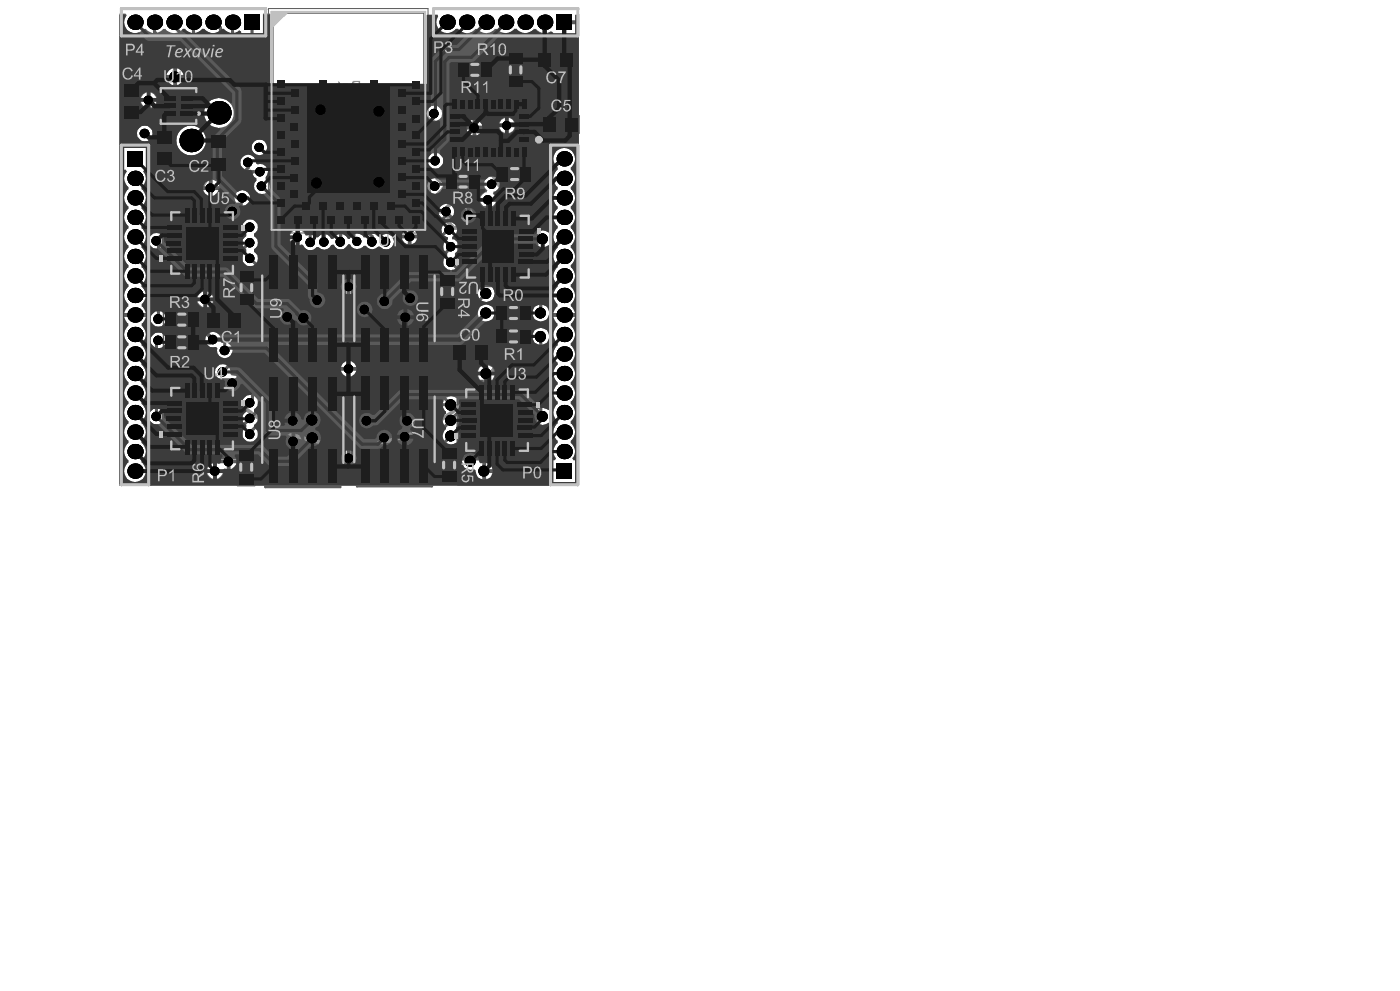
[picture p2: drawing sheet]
<svg xmlns="http://www.w3.org/2000/svg" width="594mm" height="420mm" viewBox="0 0 594 420" stroke-linecap="round" stroke-linejoin="round" font-family="sans-serif">
<g fill="none" stroke="#5a5a5a" stroke-width=".42">
<path d="M189 40.2h37.2v28.1h-37.2zM190.6 41.9h33.9v24.8h-33.9zM204.4 54.3h6.4M207.7 51v6.6"/>
<circle cx="207.7" cy="54.3" r="2.32"/>
</g>
<g fill="#5a5a5a">
<path d="M194.4 87.9h33.5v33.4h-33.5z"/>
<path d="M194.1 161.5h33.4v33.3h-33.4z"/>
<path d="M69 38.2h13.4v1.5h1.2v10.4h-1.2v1.5h-13.4v-1.5h-1.2v-10.4h1.2z"/>
<path d="M69 86.4h33.4v33.2h-33.4z"/>
<path d="M151.4 106.6h31.8v9.6h2.1v29.1h-2.1v9.6h-31.8v-9.6h-2.1v-29.1h2.1z"/>
<path d="M112.5 106.6h31.8v9.6h2v29.1h-2v9.6h-31.8v-9.6h-2v-29.1h2z"/>
<path d="M69 160.8h33.4v33.3h-33.4z"/>
<path d="M151.4 157.9h31.8v9.6h2.1v29.1h-2.1v9.6h-31.8v-9.6h-2.1v-29.1h2.1z"/>
<path d="M112.5 158.2h31.8v9.6h2v29.1h-2v9.6h-31.8v-9.6h-2v-29.1h2z"/>
</g>
<g fill="none" stroke="#5a5a5a" stroke-width=".66">
<path d="M52 35.1h7.2v15.7h-7.2zM52.5 37.2h6.2v11.4h-6.2zM55.6 39.9v6.1M193.6 26.1h15.7v7.2h-15.7zM195.9 26.6h11.1v6.2h-11.1zM198.4 29.6h6.1M201.4 26.6v6.2M215.1 21.8h7.1v15.6h-7.1zM215.6 29.6h6.1M215.6 24.2h6.1v11h-6.1zM218.8 26.6v6.2M227.9 21.7h15.5v7.1h-15.5z"/>
<path d="M230 22.2h11.3v6.1h-11.3zM232.5 25.3h6.3M235.6 22.2v6.1M52.5 42.9h6.2M66 54.9h7.3v15.8h-7.3zM66.5 57.1h6.3v11.4h-6.3zM69.7 59.7v6.2M89.2 57.1h7.3v15.5h-7.3zM89.7 59.2h6.3v11.3h-6.3zM190.6 41.9h33.9v24.8h-33.9zM230 49.1h15.6v7.3h-15.6zM232 49.6h11.4v6.3h-11.4z"/>
<path d="M234.6 52.8h6.2M237.8 49.6v6.3M66.5 62.7h6.3M89.7 64.9h6.3M92.8 61.7v6.3M188.6 73.5h15.6v7.1h-15.6zM190.8 74h11.1v6.1h-11.1zM193.3 77.1h6.1M196.4 74v6.1M210.3 70.2h15.7v7.2h-15.7zM212.6 70.7h11.1v6.2h-11.1zM215.1 73.8h6.1"/>
<path d="M218.3 70.7v6.2M224.5 66l-.6 .7M224.5 65.4l-1.3 1.3M224.5 64.7l-1.9 2M224.5 64l-2.6 2.7M224.5 63.4l-3.3 3.3M224.5 62.7l-3.9 4M224.5 62.1l-4.6 4.6M224.5 61.4l-5.3 5.3M224.5 60.7l-5.7 6M224.5 60.1l-6.4 6.6M100.9 114.2h7.2v15.7h-7.2z"/>
<path d="M101.4 116.5h6.2v11.1h-6.2zM104.6 119v6.1M186 115.8h7.3v15.6h-7.3zM186.5 118.2h6.3v10.9h-6.3zM69.3 131.9h15.8v7.3h-15.8zM71.6 132.4h11.1v6.3h-11.1zM74.1 135.5h6.2M77.1 132.4v6.3M87.2 132.4h15.7v7.3h-15.7zM89.4 132.9h11.4v6.3h-11.4zM92 136h6.1M95.1 132.9v6.3"/>
<path d="M101.4 122h6.2M186.5 123.6h6.3M189.6 120.5v6.3M210 129.1h15.5v7.3h-15.5zM210 139h15.5v7.3h-15.5zM212.3 139.5h10.9v6.3h-10.9zM212.3 129.6h10.9v6.3h-10.9zM214.6 132.7h6.3M217.8 129.6v6.3M217.8 139.5v6.3M69.3 141.5h15.8v7.3h-15.8zM71.6 142h11.1v6.3h-11.1z"/>
<path d="M74.1 145.1h6.2M77.1 142v6.3M191.6 145.8h15.7v7.1h-15.7zM193.8 146.3h11.4v6.1h-11.4zM196.4 149.4h6.1M199.4 146.3v6.1M214.6 142.6h6.3M100.8 190.3h7.3v15.6h-7.3zM101.3 198.1h6.3M101.3 192.6h6.3v10.9h-6.3zM104.4 194.9v6.3M186.8 189.3h7.3v15.7h-7.3z"/>
<path d="M187.3 197.3h6.3M187.3 191.6h6.3v11.1h-6.3zM190.5 194.1v6.1"/>
</g>
<path d="M69 38.2h13.4v1.5h1.2v10.4h-1.2v1.5h-13.4v-1.5h-1.2v-10.4h1.2zM69 86.4h33.4v33.2h-33.4zM194.4 87.9h33.5v33.4h-33.5zM112.5 106.6h31.8v9.6h2v29.1h-2v9.6h-31.8v-9.6h-2v-29.1h2zM151.4 106.6h31.8v9.6h2.1v29.1h-2.1v9.6h-31.8v-9.6h-2.1v-29.1h2.1zM112.5 158.2h31.8v9.6h2v29.1h-2v9.6h-31.8v-9.6h-2v-29.1h2zM151.4 157.9h31.8v9.6h2.1v29.1h-2.1v9.6h-31.8v-9.6h-2.1v-29.1h2.1zM69 160.8h33.4v33.3h-33.4zM194.1 161.5h33.4v33.3h-33.4z" fill="none" stroke="#5a5a5a" stroke-width=".99"/>
<g fill="none" stroke="#5a5a5a" stroke-width=".42">
<path d="M113.8 3.6h67.7v95.2h-67.7zM115.8 5.6h63.9v91.2h-63.9zM70.7 39.9h10v10.1h-10zM73.8 50a1.99 1.99 0 0 1 2-2 1.99 1.99 0 0 1 2 2M72.6 90h26.2v26h-26.2zM90.5 90l8.3 8.3M198.1 91.5h26.1v26.2h-26.1zM112.2 117.8h32.4v25.8h-32.4zM114.3 117.8v-7.3h3.3v7.3M122.6 117.8v-7.3h3.3v7.3M130.9 117.8v-7.3h3.3v7.3M139.2 117.8v-7.3h3.3v7.3"/>
<path d="M150.9 117.8h32.8v25.8h-32.8zM153.2 117.8v-7.3h3.3v7.3M161.5 117.8v-7.3h3.3v7.3M169.8 117.8v-7.3h3.3v7.3M178 117.8v-7.3h3.4v7.3M198.1 109.4l8.2 8.3M112.2 128.7a1.99 1.99 0 0 1 2 2 1.99 1.99 0 0 1-2 2M183.7 128.7a1.99 1.99 0 0 0-2 2 1.99 1.99 0 0 0 2 2M114.3 143.6v7.3h3.3v-7.3M122.6 143.6v7.3h3.3v-7.3M130.9 143.6v7.3h3.3v-7.3M139.2 143.6v7.3h3.3v-7.3"/>
<path d="M153.2 143.6v7.3h3.3v-7.3M161.5 143.6v7.3h3.3v-7.3M169.8 143.6v7.3h3.3v-7.3M178 143.6v7.3h3.4v-7.3M72.6 164.5h26.2v26h-26.2zM90.5 164.5l8.3 8.3M112.2 169.5h32.4v25.8h-32.4zM114.3 169.5v-7.3h3.3v7.3M122.6 169.5v-7.3h3.3v7.3M130.9 169.5v-7.3h3.3v7.3M139.2 169.5v-7.3h3.3v7.3M150.9 169.1h32.8v25.8h-32.8z"/>
<path d="M153.2 169.1v-7.3h3.3v7.3M161.5 169.1v-7.3h3.3v7.3M169.8 169.1v-7.3h3.3v7.3M178 169.1v-7.3h3.4v7.3M197.7 165.1h26.2v26h-26.2zM112.2 180.4a1.99 1.99 0 0 1 2 2 1.99 1.99 0 0 1-2 1.9M114.3 195.3v7.2h3.3v-7.2M122.6 195.3v7.2h3.3v-7.2M130.9 195.3v7.2h3.3v-7.2M139.2 195.3v7.2h3.3v-7.2M153.2 194.9v7.3h3.3v-7.3M161.5 194.9v7.3h3.3v-7.3"/>
<path d="M169.8 194.9v7.3h3.3v-7.3M178 194.9v7.3h3.4v-7.3M183.7 180a1.99 1.99 0 0 0-2 2 1.99 1.99 0 0 0 2 2M197.7 182.9l8.3 8.2"/>
<circle cx="77.1" cy="48.2" r=".5"/>
</g>
<g fill="#8c8c8c">
<path d="M143.5 34.4l.6 .3v.9h.4v.5h-.4l-.1 2.6a.76 .76 0 0 1-1.2 .5v-.5l.7-.1v-2.5h-.7v-.5h.7z"/>
<path d="M149.6 34.6l-.5 1 .8 1a1.39 1.39 0 0 0-1 1.7 1.39 1.39 0 0 0 1.8 .9h2v-4.9h-2.6zM150.1 34.9l2-.2v1.7h-1.2a.89 .89 0 0 1-1-.4 .89 .89 0 0 1 .2-1.1zM149.6 37.4l.6-.5h1.9v1.8l-2.2-.1-.3-.4z"/>
<path d="M145.4 35.7l-.3 .5-.1 3h.6l.2-.5a1.33 1.33 0 0 0 1.6 .7 1.33 1.33 0 0 0 .9-1.5l-.7-.7-1.2-.1a.59 .59 0 0 1-.6-.8 .59 .59 0 0 1 1-.2l.6 .1 .2 .5 .5-.1a1.79 1.79 0 0 0-2.7-.9zM145.8 37.4l1 .3a.65 .65 0 0 1 .8 .4 .65 .65 0 0 1-.3 .8 .65 .65 0 0 1-.9-.2 .93 .93 0 0 1-.6-1.3z"/>
</g>
<path d="M171.4 63.9v-2.3l-2.3-2.4h-2.3l-4.8 4.7v2.3l2.5 2.5h2.3M174.9 65l-6.9 7.1 3.4 3.5h2.3l2.4-2.3v-2.3l-3.5-3.5M174.9 69.8h4.8M186.6 76.8l-4.6-4.7v9.3l-1.1 1.2h-2.5l-2.3-2.3v-2.4M187.8 80.3h2.3l2.3 2.3v2.5l-4.6 4.6h-2.3l-2.3-2.3v-2.3zM190.1 92v2.3l2.3 2.3h2.4l1.1-1.1" fill="none" stroke="#8c8c8c" stroke-width="1.7"/>
<circle cx="195.9" cy="95.5" r=".83" fill="#8c8c8c"/>
<g fill="none" stroke="#8c8c8c" stroke-width="1.7">
<path d="M194.8 92l1.1 1.2M194.8 87.4h2.4l2.4 2.3v2.3l-1.2 1.2h-2.5M195.9 93.2v2.3M207.7 97.8l-4.7-4.6v9.4l-1.1 1.2h-2.3l-2.4-2.4v-2.4M210.7 177.7h-.1"/>
<circle cx="148.9" cy="115.7" r="73"/>
</g>
<path d="M70.7 18.5h4.8M73.8 9.4v1.8M66.4 102.1l.8 .8M67.2 144.3l-.8 .8" fill="none" stroke="#5a5a5a" stroke-width="1.3"/>
<circle cx="87" cy="126.9" r=".91" fill="#5a5a5a"/>
<g fill="none" stroke="#5a5a5a" stroke-width="1.3">
<path d="M91.2 9.4l2.3 2.3v.9M106.9 29.6l7.6 7.8M105.2 68.8v2.4M107.2 72.8h3.2M93.5 94.2v1.8l-2.2 2M95.3 81.1v2.3l-3.5 3.5M96 97l-2 2M98 82.1v2.3l-3.7 3.5v3.6M98.6 98.1l-2 2M112.9 97.1v2.2M137.5 94v8.6M100.4 101.9v3.5"/>
<path d="M101.8 107.7v3.7M105.7 102.9h.4M106.1 109.5l6.9 7M150.1 100.9l1.3 1.4M157.9 100.3v2.1M186.8 109.4v3.6l4.6 4.7M148.4 131.2h6.3M167.5 136.2l-2.5 2.5M99.6 152.4l-5.1 5.3M107.1 169.8l-1 1M110.4 173.1l-4.3 4.3M187.1 167.5l4.2 4.1"/>
<path d="M191.4 165.8h.2M106.1 183.4v.6"/>
</g>
<path d="M191.4 178.1l-.1 .1" fill="none" stroke="#5a5a5a" stroke-width="1.7"/>
<circle cx="191.4" cy="117.7" r=".66" fill="#5a5a5a"/>
<path d="M191.3 104.6v.3" fill="none" stroke="#5a5a5a" stroke-width="1.7"/>
<g fill="none" stroke="#5a5a5a" stroke-width="1.3">
<path d="M65.5 9.4v4.2l5.2 4.9M73.8 11.2l36.4 36.5h9.6l21.5 21.6v20.7l-3.8 4M75.5 18.5l33 33.1h10.5l10.6 10.8v20l1.9 2v18.4M82.1 9.4v6.5l29.3 29.3h11l22.1 22v35.2M90.3 9.4h.9M93.5 12.6v10.9l18.9 19h11.9l25.8 25.8v32.6M98.6 9.4v5.2l5.6 5.8v10.4l9.3 9.1h35.6l3.6 3.6v51.6l5.2 5.2M106.9 9.4v20.2M114.5 37.4h36.6l4.1 4.1v52.5l8.6 8.4M105.2 71.2l-9.9 9.9M107.2 72.8l-9.2 9.3M109.2 61.7l6.3 6.1v30.5l32.9 32.9"/>
<path d="M91.3 98v17.7l4 3.8v29.6M91.8 86.9v5.6l1.7 1.7M94 99v15.5l5.6 5.6v32.3M94.3 91.5l1.7 1.5v4M106.1 96.3l-5.7 5.6M112.9 97.1l-7.5-7.4h-6.8v8.4M112.9 99.3l39.2 39.4h12.9M189.3 89.7v1.6l-21.8 21.9v23M189.3 90l13.2 13.1v17.7l3.7 3.6-5.8 5.8v24.9l1.5 1.4v36.8l-3.2 3.1M189.6 97.8l-6.6 6.4v10.6l4.1 4.2v48.5M67.2 102.9v32.3M96.6 100.1v13.4l7 7v37l-5 5"/>
<path d="M100.4 105.4l-1.1 1.3v5.7l7.8 7.7v49.7M101.8 111.4l8.6 8.4v53.3M105.7 102.9l-2.6 2.7v1l-1.3 1.1M113 116.5v60.1M191.3 111.2l5.8 5.8v50l1.6 1.6v6l-1.6 1.6v2.8l-23.7 23.7h-60.4l-13.7-13.9v-11.2l6.8-6.8M191.3 104.9l-4.5 4.5M191.4 117.7v48.1M230.2 101.3v24.8l-.9 .8v5.8M66.4 145.1v31.5M229.3 142.6v34M106.1 177.4l-4.3 4.3v5.8l12.2 12.2h55.8l21.5-21.5M191.3 171.6h-73.5l-11.7 11.8"/>
<path d="M191.6 165.8l4.2 4v3.6l-4.7 4.7"/>
</g>
<path d="M61.4 56.6l2.8 2.8v31.8l8.9 8.9v26.7l17.2 17.2M63.5 42.9l5.5 5.4v42.5l18 18.2v17.9" fill="none" stroke="#5a5a5a" stroke-width="1.8"/>
<g fill="#000">
<circle cx="57.3" cy="9.4" r="3.2"/>
<circle cx="65.5" cy="9.4" r="3.2"/>
<circle cx="73.8" cy="9.4" r="3.2"/>
<circle cx="82.1" cy="9.4" r="3.2"/>
<circle cx="90.3" cy="9.4" r="3.2"/>
<circle cx="98.6" cy="9.4" r="3.2"/>
<circle cx="189.6" cy="9.4" r="3.2"/>
<circle cx="197.9" cy="9.4" r="3.2"/>
<circle cx="206.2" cy="9.4" r="3.2"/>
<circle cx="214.4" cy="9.4" r="3.2"/>
<circle cx="222.7" cy="9.4" r="3.2"/>
<circle cx="231" cy="9.4" r="3.2"/>
<circle cx="74.1" cy="32.6" r="2.32"/>
<circle cx="61.3" cy="56.6" r="2.03"/>
<circle cx="62.9" cy="42.4" r="1.95"/>
<circle cx="81.1" cy="59.6" r="5"/>
<circle cx="92.8" cy="47.8" r="5"/>
<circle cx="135.9" cy="46.6" r="2.23"/>
<circle cx="160.7" cy="47.2" r="2.32"/>
<circle cx="184" cy="48.2" r="1.99"/>
<circle cx="201" cy="54.2" r="2.03"/>
<circle cx="214.9" cy="53.2" r="1.9"/>
<circle cx="57.3" cy="75.6" r="3.2"/>
<circle cx="89.2" cy="79.8" r="1.99"/>
<circle cx="105.1" cy="68.8" r="1.99"/>
<circle cx="109.9" cy="62.5" r="1.95"/>
<circle cx="110.2" cy="72.8" r="1.99"/>
<circle cx="110.9" cy="78.9" r="1.99"/>
<circle cx="134.2" cy="77.6" r="2.32"/>
<circle cx="160.7" cy="77.2" r="2.28"/>
<circle cx="184.3" cy="78.9" r="1.99"/>
<circle cx="184.5" cy="68.2" r="1.99"/>
<circle cx="208.5" cy="78.1" r="1.99"/>
<circle cx="239.3" cy="75.6" r="3.2"/>
<circle cx="239.3" cy="67.3" r="3.2"/>
<circle cx="57.3" cy="92.2" r="3.2"/>
<circle cx="57.3" cy="83.9" r="3.2"/>
<circle cx="98.5" cy="89.7" r="1.99"/>
<circle cx="102.7" cy="83.9" r="2.03"/>
<circle cx="105.9" cy="96.3" r="1.99"/>
<circle cx="189.1" cy="89.7" r="1.99"/>
<circle cx="190.5" cy="97.5" r="1.99"/>
<circle cx="198.6" cy="91.3" r="1.99"/>
<circle cx="206.8" cy="84.7" r="1.99"/>
<circle cx="239.3" cy="92.2" r="3.2"/>
<circle cx="239.3" cy="83.9" r="3.2"/>
<circle cx="57.3" cy="108.7" r="3.2"/>
<circle cx="57.3" cy="100.4" r="3.2"/>
<circle cx="57.3" cy="117" r="3.2"/>
<circle cx="66.2" cy="102.1" r="1.99"/>
<circle cx="105.9" cy="109.5" r="1.99"/>
<circle cx="105.9" cy="102.9" r="1.99"/>
<circle cx="126.1" cy="100.6" r="1.99"/>
<circle cx="131.5" cy="102.8" r="1.99"/>
<circle cx="137.3" cy="102.6" r="1.99"/>
<circle cx="144.2" cy="102.5" r="2.03"/>
<circle cx="151.3" cy="102.3" r="1.9"/>
<circle cx="157.7" cy="102.5" r="2.03"/>
<circle cx="163.5" cy="102.5" r="1.99"/>
<circle cx="173.7" cy="100.4" r="1.99"/>
<circle cx="191.1" cy="111.2" r="1.99"/>
<circle cx="191.1" cy="104.6" r="1.99"/>
<circle cx="230" cy="101.3" r="2.32"/>
<circle cx="239.3" cy="100.4" r="3.2"/>
<circle cx="239.3" cy="117" r="3.2"/>
<circle cx="239.3" cy="108.7" r="3.2"/>
<circle cx="57.3" cy="125.3" r="3.2"/>
<circle cx="57.3" cy="133.5" r="3.2"/>
<circle cx="67" cy="135.3" r="2.03"/>
<circle cx="86.9" cy="126.9" r="1.99"/>
<circle cx="121.8" cy="134.4" r="1.99"/>
<circle cx="128.7" cy="134.8" r="2.07"/>
<circle cx="134.4" cy="127.3" r="1.95"/>
<circle cx="147.8" cy="121.5" r="1.95"/>
<circle cx="154.4" cy="131.2" r="1.95"/>
<circle cx="163" cy="127.7" r="1.99"/>
<circle cx="171.9" cy="134.5" r="2.03"/>
<circle cx="173.9" cy="126.4" r="1.99"/>
<circle cx="206" cy="124.4" r="2.32"/>
<circle cx="206" cy="132.7" r="2.32"/>
<circle cx="229.2" cy="132.7" r="2.32"/>
<circle cx="239.3" cy="125.3" r="3.2"/>
<circle cx="239.3" cy="133.5" r="3.2"/>
<circle cx="57.3" cy="150.1" r="3.2"/>
<circle cx="57.3" cy="141.8" r="3.2"/>
<circle cx="57.3" cy="158.4" r="3.2"/>
<circle cx="67" cy="144.3" r="1.99"/>
<circle cx="90.2" cy="144" r="1.99"/>
<circle cx="94.3" cy="157.7" r="1.99"/>
<circle cx="95.3" cy="148.6" r="2.03"/>
<circle cx="147.8" cy="156.4" r="1.99"/>
<circle cx="206" cy="158.4" r="2.32"/>
<circle cx="229.1" cy="142.7" r="2.36"/>
<circle cx="239.3" cy="150.1" r="3.2"/>
<circle cx="239.3" cy="141.8" r="3.2"/>
<circle cx="239.3" cy="158.4" r="3.2"/>
<circle cx="57.3" cy="174.9" r="3.2"/>
<circle cx="57.3" cy="166.6" r="3.2"/>
<circle cx="66.2" cy="176.6" r="1.99"/>
<circle cx="98.5" cy="162.5" r="1.99"/>
<circle cx="105.9" cy="170.8" r="1.99"/>
<circle cx="105.9" cy="177.4" r="1.99"/>
<circle cx="124.1" cy="178.4" r="1.99"/>
<circle cx="132.2" cy="178.1" r="2.32"/>
<circle cx="155.4" cy="178.4" r="1.99"/>
<circle cx="172.6" cy="178.4" r="1.99"/>
<circle cx="191.1" cy="171.7" r="2.36"/>
<circle cx="191.1" cy="178.2" r="2.32"/>
<circle cx="210.8" cy="177.7" r="5"/>
<circle cx="230" cy="176.6" r="2.32"/>
<circle cx="239.3" cy="174.9" r="3.2"/>
<circle cx="239.3" cy="166.6" r="3.2"/>
<circle cx="57.3" cy="191.5" r="3.2"/>
<circle cx="57.3" cy="183.2" r="3.2"/>
<circle cx="57.3" cy="199.7" r="3.2"/>
<circle cx="91.1" cy="199.7" r="2.03"/>
<circle cx="96.8" cy="195.7" r="2.03"/>
<circle cx="105.9" cy="184.1" r="2.03"/>
<circle cx="124.3" cy="187.2" r="1.99"/>
<circle cx="132.4" cy="185.7" r="2.32"/>
<circle cx="147.8" cy="194.3" r="1.99"/>
<circle cx="162.9" cy="185.6" r="1.95"/>
<circle cx="171.6" cy="185.2" r="1.99"/>
<circle cx="191.1" cy="184.8" r="2.32"/>
<circle cx="199.4" cy="195.6" r="2.32"/>
<circle cx="205.2" cy="199.7" r="2.32"/>
<circle cx="239.3" cy="191.5" r="3.2"/>
<circle cx="239.3" cy="183.2" r="3.2"/>
</g>
<g fill="#000">
<path d="M103.6 6.1h6.6v6.6h-6.6z" fill-rule="evenodd"/>
<path d="M236 6.1h6.6v6.6h-6.6z" fill-rule="evenodd"/>
<path d="M53.9 64h6.7v6.7h-6.7z" fill-rule="evenodd"/>
<path d="M236 196.4h6.6v6.6h-6.6z" fill-rule="evenodd"/>
</g>
<path d="M50.6 5.8h2.7l.5 .8a4.5 4.5 0 0 0 .6 6.5 4.5 4.5 0 0 0 6.5-.9h1a4.6 4.6 0 0 0 7.3 0h1a4.6 4.6 0 0 0 7.2 0h1a4.6 4.6 0 0 0 7.3 0h1a4.6 4.6 0 0 0 7.3 0h1a4.4 4.4 0 0 0 6.4 .7l.9 .5v.7h9.2v-8.3h3.2v29.8h66.3v-29.3h4.5l.3 .6a4.6 4.6 0 0 0 1.1 6.4 4.6 4.6 0 0 0 6.4-1.1h1a4.6 4.6 0 0 0 7.2 0h1a4.6 4.6 0 0 0 7.3 0h1a4.6 4.6 0 0 0 7.3 0h1a4.6 4.6 0 0 0 7.3 0h1a4.5 4.5 0 0 0 6.1 1l.8 .4v.8h4.1v-5h.9v-.8h4.9v-2.3h1.4v198.9l-.9 .8h-194.1zM240.1 10.3v4.1h4.1v-4.1zM75.1 28.8v3h3a3.5 3.5 0 0 0-3-3zM71.3 29.8l-.8 1.1-.2 .9h3.2v-3h-.9zM75.1 33.4v3a3.5 3.5 0 0 0 3-3zM70.3 33.4a3.5 3.5 0 0 0 3.2 3v-3zM59.7 42.4a3.4 3.4 0 0 0 6.7 0 3.4 3.4 0 0 0-6.7 0zM137 42.7v3.1h3a3.5 3.5 0 0 0-3-3.1zM133.2 43.7l-1 2.1h3.2v-3.1zM161.7 43.2v3.1h2.9a3.5 3.5 0 0 0-2.9-3.1zM158 44.2l-1 2.1h3v-3.1zM137 47.5v3a3.5 3.5 0 0 0 3-3zM132.2 47.5a3.5 3.5 0 0 0 3.2 3v-3zM161.7 48v3a3.5 3.5 0 0 0 2.9-3zM157 48a3.5 3.5 0 0 0 3 3v-3zM180.9 48.1a3.3 3.3 0 0 0 6.6 0 3.3 3.3 0 0 0-6.6 0zM202 50.6v2.7h2.7a2.85 2.85 0 0 0-2.7-2.7zM198.6 51.5l-.9 1.1v.7h2.7v-2.7h-.7zM86.5 47.9a6.4 6.4 0 0 0 12.7 0 6.4 6.4 0 0 0-12.7 0zM211.7 53.2a3.4 3.4 0 0 0 6.8 0 3.4 3.4 0 0 0-6.8 0zM202 54.9v2.7a2.85 2.85 0 0 0 2.7-2.7zM197.7 54.9a2.85 2.85 0 0 0 2.7 2.7v-2.7zM58 56.6a3.3 3.3 0 0 0 6.6 0 3.3 3.3 0 0 0-6.6 0zM106.7 62.5a3.3 3.3 0 0 0 6.6 0 3.3 3.3 0 0 0-6.6 0zM74.8 59.6a6.3 6.3 0 0 0 12.6 0 6.3 6.3 0 0 0-12.6 0zM181.3 68.2a3.3 3.3 0 0 0 6.6 0 3.3 3.3 0 0 0-6.6 0zM161.7 73.3v3.1h2.9v-.8l-1-1.1zM158 74.5l-.8 1.1-.2 .8h3v-3.1zM135.2 73.6v3.2h3a3.5 3.5 0 0 0-3-3.2zM131.5 74.6l-.9 1.4-.2 .8h3.1v-3.2l-.8 .2zM90.2 76.3v2.6h2.8a3.2 3.2 0 0 0-2.8-2.6zM86.9 77.1l-1 1.8h2.6v-2.6zM161.7 78.1v3a3.5 3.5 0 0 0 2.9-3zM157 78.1a3.5 3.5 0 0 0 3 3v-3zM135.2 78.4v3a3.5 3.5 0 0 0 3-3zM130.4 78.4a4 4 0 0 0 3.1 3v-3zM181.1 78.8a3.4 3.4 0 0 0 6.7 0 3.4 3.4 0 0 0-6.7 0zM102.9 66.5a3.3 3.3 0 0 0-.6 4.1 3.3 3.3 0 0 0 3.9 1.4l.9 .6a2.73 2.73 0 0 0 1.6 3v1a3.3 3.3 0 0 0 .2 4.9 3.3 3.3 0 0 0 4.8-.6 3.3 3.3 0 0 0-1-4.8v-1a3.3 3.3 0 0 0 .4-4.1 3.3 3.3 0 0 0-3.9-1.3l-.5-.4a3.5 3.5 0 0 0-1.9-3.3 3.5 3.5 0 0 0-3.9 .5zM90.2 80.6v2.6a3.2 3.2 0 0 0 2.8-2.6zM85.9 80.6a3.3 3.3 0 0 0 2.6 2.6v-2.6zM100.4 81.6a3.2 3.2 0 0 0-.3 4.3l-.5 .6a3.3 3.3 0 0 0-4.2 3.2 3.3 3.3 0 0 0 4.3 3.1 3.3 3.3 0 0 0 1.6-5.1l.5-.7a3.3 3.3 0 0 0 4.2-3.9 3.3 3.3 0 0 0-5.6-1.5zM206.3 75.8a3.1 3.1 0 0 0 .4 4.8l-.4 1a3.3 3.3 0 0 0-2.5 3.7 3.3 3.3 0 0 0 3.5 2.7 3.3 3.3 0 0 0 3-3.3l-.2-1.3-1.1-1.2 .3-1a3.3 3.3 0 0 0 2.3-4.8 3.3 3.3 0 0 0-5.3-.6zM199.6 87.9v2.6h2.6a2.85 2.85 0 0 0-2.6-2.6zM196.1 88.7l-.8 1.2v.6h2.6v-2.6h-.7zM185.9 89.7a3.3 3.3 0 0 0 6.6 0 3.3 3.3 0 0 0-6.6 0zM199.6 92.2v2.6a3.3 3.3 0 0 0 2.6-2.6zM195.3 92.2a3.3 3.3 0 0 0 2.6 2.6v-2.6zM174.6 96.8v2.7h2.6a4 4 0 0 0-2.6-2.7zM171.1 97.8l-1 1.7h2.8v-2.7zM174.6 101.1v2.8a3.8 3.8 0 0 0 2.6-2.8zM170.1 101.1a3.7 3.7 0 0 0 2.8 2.8v-2.8zM226.6 101.3a3.7 3.7 0 0 0 7.3 0 3.7 3.7 0 0 0-7.3 0zM62.9 102.1a3.3 3.3 0 0 0 6.7 0 3.3 3.3 0 0 0-6.7 0zM123.9 98.3a3.3 3.3 0 0 0-.3 4.2 3.3 3.3 0 0 0 4.1 1.1l.9 .3a3.2 3.2 0 0 0 2.5 2.2 3.2 3.2 0 0 0 3.1-1.4h.8a3.2 3.2 0 0 0 5.5-.8l1-.1a3.3 3.3 0 0 0 3.1 1.9 3.3 3.3 0 0 0 3-2.1h.8a3.4 3.4 0 0 0 5.8 .6h1a3.2 3.2 0 0 0 5.1 .4h.9a3.4 3.4 0 0 0 4.9 .3 3.4 3.4 0 0 0 0-4.9 3.4 3.4 0 0 0-4.9 .3h-.9a3.2 3.2 0 0 0-5.1 .3h-1a3.1 3.1 0 0 0-3.1-1.6 3.1 3.1 0 0 0-2.7 2.3h-.8a3.3 3.3 0 0 0-3-2.2 3.3 3.3 0 0 0-3.1 2l-1 .2a3.3 3.3 0 0 0-5.6-.7h-.9a3.2 3.2 0 0 0-3.9-.7l-.7-.3a3.3 3.3 0 0 0-5.5-1.3zM103.7 94a3.2 3.2 0 0 0 .7 5.1v1a3.2 3.2 0 0 0 0 5.6v1a3.3 3.3 0 0 0-.8 5 3.3 3.3 0 0 0 5 0 3.3 3.3 0 0 0-.9-5v-1a3.2 3.2 0 0 0 0-5.6v-1a3.3 3.3 0 0 0 1.1-4.9 3.3 3.3 0 0 0-5.1-.2zM188.1 95.1a3.2 3.2 0 0 0-.8 3.3 3.2 3.2 0 0 0 2.7 2.2v.8a3.4 3.4 0 0 0-.4 6v1a3.3 3.3 0 0 0-.8 4.9 3.3 3.3 0 0 0 5 0 3.3 3.3 0 0 0-.9-4.9v-1a3.2 3.2 0 0 0 1.6-3.4 3.2 3.2 0 0 0-2.7-2.6v-1a3.3 3.3 0 0 0 1.5-4.9 3.3 3.3 0 0 0-5.2-.4zM148.6 118v2.6h2.8a3.8 3.8 0 0 0-2.8-2.6zM145.3 119l-1 1.6h2.6v-2.6zM148.6 122.3v2.8a3.7 3.7 0 0 0 2.8-2.8zM144.3 122.3a3.8 3.8 0 0 0 2.6 2.8v-2.8zM174.9 122.9v2.7h2.6a2.85 2.85 0 0 0-2.6-2.7zM171.4 123.8l-.8 1.1v.7h2.6v-2.7h-.6zM202.6 124.5a3.7 3.7 0 0 0 7.3 0 3.7 3.7 0 0 0-7.3 0zM174.9 127.3v2.6a2.85 2.85 0 0 0 2.6-2.6zM170.6 127.3a2.85 2.85 0 0 0 2.6 2.6v-2.6zM83.6 126.9a3.4 3.4 0 0 0 6.7 0 3.4 3.4 0 0 0-6.7 0zM131.3 127.3a3.3 3.3 0 0 0 6.6 0 3.3 3.3 0 0 0-6.6 0zM159.7 127.8a3.4 3.4 0 0 0 6.7 0 3.4 3.4 0 0 0-6.7 0zM236 64a4.7 4.7 0 0 0 .5 7v1a4.6 4.6 0 0 0 0 7.3v1a4.6 4.6 0 0 0 0 7.2v1a4.6 4.6 0 0 0 0 7.3v1a4.6 4.6 0 0 0 0 7.3v1a4.6 4.6 0 0 0 0 7.3v1a4.6 4.6 0 0 0 0 7.2v1a4.7 4.7 0 0 0-.4 7.1v1a4.1 4.1 0 0 0-1.6 3h9.6a4.1 4.1 0 0 0-1.7-3v-1a4.7 4.7 0 0 0-.3-7.1v-1a4.6 4.6 0 0 0 0-7.2v-1a4.6 4.6 0 0 0 0-7.3v-1a4.6 4.6 0 0 0 0-7.3v-1a4.6 4.6 0 0 0 0-7.3v-1a4.6 4.6 0 0 0 0-7.2v-1a4.6 4.6 0 0 0 0-7.3v-1a4.6 4.6 0 0 0 .6-6.7 4.6 4.6 0 0 0-6.7-.3zM52.6 62.7v9.3h.7l.5 .8a4.3 4.3 0 0 0 .6 6.5v1a4.6 4.6 0 0 0 0 7.2v1a4.6 4.6 0 0 0 0 7.3v1a4.6 4.6 0 0 0 0 7.3v1a4.6 4.6 0 0 0 0 7.3v1a4.6 4.6 0 0 0 0 7.2v1a4.7 4.7 0 0 0-.3 7.1v1a4.1 4.1 0 0 0-1.6 3h9.6a4.1 4.1 0 0 0-1.7-3v-1a4.7 4.7 0 0 0-.3-7.1v-1a4.6 4.6 0 0 0 0-7.2v-1a4.6 4.6 0 0 0 0-7.3v-1a4.6 4.6 0 0 0 0-7.3v-1a4.6 4.6 0 0 0 0-7.3v-1a4.6 4.6 0 0 0 0-7.2v-1a4.4 4.4 0 0 0 .6-6.5l.5-.8h.7v-9.3zM119.3 131.7l-.8 1.8h2.6v-2.6zM151.3 131.2a3.3 3.3 0 0 0 6.7 0 3.3 3.3 0 0 0-6.7 0zM225.8 132.7a3.7 3.7 0 0 0 7.3 0 3.7 3.7 0 0 0-7.3 0zM202.6 132.7a3.7 3.7 0 0 0 7.3 0 3.7 3.7 0 0 0-7.3 0zM168.7 134.5a3.3 3.3 0 0 0 6.5 0 3.3 3.3 0 0 0-6.5 0zM118.5 135.2a2.85 2.85 0 0 0 2.6 2.6v-2.6zM122.8 130.9v6.9l1.8-.8 .3-.6h1a3.3 3.3 0 0 0 5 .7 3.3 3.3 0 0 0 0-5 3.3 3.3 0 0 0-5 .8l-.6-.2-.7-1zM63.8 135.2a3.3 3.3 0 0 0 6.6 0 3.3 3.3 0 0 0-6.6 0zM225.8 142.7a3.7 3.7 0 0 0 7.3 0 3.7 3.7 0 0 0-7.3 0zM63.8 144.3a3.3 3.3 0 0 0 6.6 0 3.3 3.3 0 0 0-6.6 0zM88 141.6a3.3 3.3 0 0 0-.5 4.2 3.3 3.3 0 0 0 4 1.3l.5 .3a4.1 4.1 0 0 0 2 4.2 3.3 3.3 0 0 0 4.6-3 3.3 3.3 0 0 0-4.4-3.1l-.5-.4a4.1 4.1 0 0 0-2-4.1l-1.4-.3-1.3 .3zM148.6 152.9v2.6h2.8a3.2 3.2 0 0 0-2.8-2.6zM145.3 153.7l-1 1.8h2.6v-2.6h-.5zM148.6 157.2v2.7a3.2 3.2 0 0 0 2.8-2.7zM144.3 157.2a3.3 3.3 0 0 0 2.6 2.7v-2.7zM202.6 158.4a3.7 3.7 0 0 0 7.3 0 3.7 3.7 0 0 0-7.3 0zM92.2 155.4a3.1 3.1 0 0 0-.8 3.7 3.1 3.1 0 0 0 3.4 1.7l.7 .9a3.3 3.3 0 0 0 2.8 4 3.3 3.3 0 0 0 3.6-3.2 3.3 3.3 0 0 0-3.6-3.3l-.7-.7a3.3 3.3 0 0 0-1.5-3.6 3.3 3.3 0 0 0-3.9 .5zM206.7 172.6l4.1 4 4-4a6.3 6.3 0 0 0-8.1 0zM173.6 174.9v2.7h2.6a2.85 2.85 0 0 0-2.6-2.7zM170.1 175.7l-.8 1.2v.7h2.6v-2.7zM62.9 176.6a3.3 3.3 0 0 0 6.7 0 3.3 3.3 0 0 0-6.7 0zM226.6 176.6a3.7 3.7 0 0 0 7.3 0 3.7 3.7 0 0 0-7.3 0zM152.3 178.3a3.3 3.3 0 0 0 6.6 0 3.3 3.3 0 0 0-6.6 0zM120.9 178.4a3.3 3.3 0 0 0 6.6 0 3.3 3.3 0 0 0-6.6 0zM215.9 173.8l-3.9 3.9 3.9 4.2a6.3 6.3 0 0 0 0-8.1zM205.5 173.8a6.3 6.3 0 0 0 0 8.1l4.2-4.2zM210.8 178.9l-4.1 4.1a6.3 6.3 0 0 0 8.1 0zM125.3 183.7v2.6h2.6a3.3 3.3 0 0 0-2.6-2.6zM121.8 184.5l-1 1.8h2.8v-2.6h-.7zM103.7 168.5a3.2 3.2 0 0 0 .7 5.1v1a3.2 3.2 0 0 0 0 5.6v1a3.3 3.3 0 0 0-.8 5 3.3 3.3 0 0 0 5 0 3.3 3.3 0 0 0-.9-5v-1a3.2 3.2 0 0 0 0-5.6v-1a3.3 3.3 0 0 0 1.1-4.9 3.3 3.3 0 0 0-5.1-.2zM188.6 169a3.7 3.7 0 0 0 .5 5.4v1a3.4 3.4 0 0 0 0 5.6v1a3.6 3.6 0 0 0-.8 4.8 3.6 3.6 0 0 0 4.6 1.2 3.6 3.6 0 0 0 1.7-4.5l-.7-1.3-.5-.2v-1a3.4 3.4 0 0 0 0-5.6v-1a3.6 3.6 0 0 0 .5-5.2 3.6 3.6 0 0 0-5.3-.2zM169.3 179.2l.8 1.8 .5 .2-.2 1a3.3 3.3 0 0 0-1.4 4.8 3.3 3.3 0 0 0 4.9 .7 3.3 3.3 0 0 0 0-5l.2-.8a3.1 3.1 0 0 0 2.1-2.7zM159.6 185.6a3.4 3.4 0 0 0 6.7 0 3.4 3.4 0 0 0-6.7 0zM129.7 175.4a3.9 3.9 0 0 0 1.5 6.1v.9a3.6 3.6 0 0 0-2 4.6 3.6 3.6 0 0 0 4.7 2 3.6 3.6 0 0 0 2-4.7l-.7-1.3-1.5-.8v-.8a3.7 3.7 0 0 0 1.7-5.4 3.7 3.7 0 0 0-5.7-.6zM125.3 188v2.6a3.3 3.3 0 0 0 2.6-2.6zM120.8 188a3.2 3.2 0 0 0 2.8 2.6v-2.6zM148.8 190.6v2.8h2.6a3.8 3.8 0 0 0-2.6-2.8zM145.3 191.6l-1 1.8h2.8v-2.8zM97.8 192.1v2.7h2.6a2.85 2.85 0 0 0-2.6-2.7zM94.3 192.9l-.8 1.2v.7h2.6v-2.7h-.6zM148.8 195.1v2.6a4 4 0 0 0 2.6-2.6zM144.3 195.1a3.8 3.8 0 0 0 2.8 2.6v-2.6zM206.2 195.9v3h3a3.5 3.5 0 0 0-3-3zM88.9 197.4a3.3 3.3 0 0 0 1.1 5.5 3.3 3.3 0 0 0 4.3-3.7l.8-.5 1 .4v-2.7h-2.8l-.6 .4a3.3 3.3 0 0 0-3.8 .6zM97.8 196.4v2.7a2.85 2.85 0 0 0 2.6-2.7zM206.2 200.6v2.9a3.5 3.5 0 0 0 3-2.9zM196.9 192.9a3.7 3.7 0 0 0-.4 4.5 3.7 3.7 0 0 0 4 1.7l.9 .5a4 4 0 0 0 3.1 3.9v-7.6l-1.3-.5a3.8 3.8 0 0 0-2.4-3.1 3.8 3.8 0 0 0-3.9 .6zM234.5 134.4a4.1 4.1 0 0 0 1.6 2.9v1a4.7 4.7 0 0 0 .4 7.2v.9a4.6 4.6 0 0 0 0 7.3v1a4.6 4.6 0 0 0 0 7.3v1a4.6 4.6 0 0 0 0 7.3v1a4.6 4.6 0 0 0 0 7.3v.9a4.6 4.6 0 0 0 0 7.3v1a4.4 4.4 0 0 0-.7 6.5l-.5 .8h-.7v9.3h9.3v-9.3h-.7l-.5-.8a4.3 4.3 0 0 0-.6-6.5v-1a4.6 4.6 0 0 0 0-7.3v-.9a4.6 4.6 0 0 0 0-7.3v-1a4.6 4.6 0 0 0 0-7.3v-1a4.6 4.6 0 0 0 0-7.3v-1a4.6 4.6 0 0 0 0-7.3v-.9a4.7 4.7 0 0 0 .3-7.2v-1a4.1 4.1 0 0 0 1.7-2.9zM52.5 134.4a4.1 4.1 0 0 0 1.6 2.9v1a4.7 4.7 0 0 0 .3 7.2v.9a4.6 4.6 0 0 0 0 7.3v1a4.6 4.6 0 0 0 0 7.3v1a4.6 4.6 0 0 0 0 7.3v1a4.6 4.6 0 0 0 0 7.3v.9a4.6 4.6 0 0 0 0 7.3v1a4.6 4.6 0 0 0 0 7.3v1a4.6 4.6 0 0 0-.5 6.8 4.6 4.6 0 0 0 6.8 0 4.6 4.6 0 0 0-.6-6.8v-1a4.6 4.6 0 0 0 0-7.3v-1a4.6 4.6 0 0 0 0-7.3v-.9a4.6 4.6 0 0 0 0-7.3v-1a4.6 4.6 0 0 0 0-7.3v-1a4.6 4.6 0 0 0 0-7.3v-1a4.6 4.6 0 0 0 0-7.3v-.9a4.7 4.7 0 0 0 .3-7.2v-1a4.1 4.1 0 0 0 1.7-2.9z" fill="#5a5a5a"/>
<g fill="#000">
<circle cx="57.3" cy="9.4" r="3.2"/>
<circle cx="65.5" cy="9.4" r="3.2"/>
<circle cx="73.8" cy="9.4" r="3.2"/>
<circle cx="82.1" cy="9.4" r="3.2"/>
<circle cx="90.3" cy="9.4" r="3.2"/>
<circle cx="98.6" cy="9.4" r="3.2"/>
<circle cx="189.6" cy="9.4" r="3.2"/>
<circle cx="197.9" cy="9.4" r="3.2"/>
<circle cx="206.2" cy="9.4" r="3.2"/>
<circle cx="214.4" cy="9.4" r="3.2"/>
<circle cx="222.7" cy="9.4" r="3.2"/>
<circle cx="231" cy="9.4" r="3.2"/>
<circle cx="74.1" cy="32.6" r="2.32"/>
<circle cx="61.3" cy="56.6" r="2.03"/>
<circle cx="62.9" cy="42.4" r="1.95"/>
<circle cx="81.1" cy="59.6" r="5"/>
<circle cx="92.8" cy="47.8" r="5"/>
<circle cx="135.9" cy="46.6" r="2.23"/>
<circle cx="160.7" cy="47.2" r="2.32"/>
<circle cx="184" cy="48.2" r="1.99"/>
<circle cx="201" cy="54.2" r="2.03"/>
<circle cx="214.9" cy="53.2" r="1.9"/>
<circle cx="57.3" cy="75.6" r="3.2"/>
<circle cx="89.2" cy="79.8" r="1.99"/>
<circle cx="105.1" cy="68.8" r="1.99"/>
<circle cx="109.9" cy="62.5" r="1.95"/>
<circle cx="110.2" cy="72.8" r="1.99"/>
<circle cx="110.9" cy="78.9" r="1.99"/>
<circle cx="134.2" cy="77.6" r="2.32"/>
<circle cx="160.7" cy="77.2" r="2.28"/>
<circle cx="184.3" cy="78.9" r="1.99"/>
<circle cx="184.5" cy="68.2" r="1.99"/>
<circle cx="208.5" cy="78.1" r="1.99"/>
<circle cx="239.3" cy="75.6" r="3.2"/>
<circle cx="239.3" cy="67.3" r="3.2"/>
<circle cx="57.3" cy="92.2" r="3.2"/>
<circle cx="57.3" cy="83.9" r="3.2"/>
<circle cx="98.5" cy="89.7" r="1.99"/>
<circle cx="102.7" cy="83.9" r="2.03"/>
<circle cx="105.9" cy="96.3" r="1.99"/>
<circle cx="189.1" cy="89.7" r="1.99"/>
<circle cx="190.5" cy="97.5" r="1.99"/>
<circle cx="198.6" cy="91.3" r="1.99"/>
<circle cx="206.8" cy="84.7" r="1.99"/>
<circle cx="239.3" cy="92.2" r="3.2"/>
<circle cx="239.3" cy="83.9" r="3.2"/>
<circle cx="57.3" cy="108.7" r="3.2"/>
<circle cx="57.3" cy="100.4" r="3.2"/>
<circle cx="57.3" cy="117" r="3.2"/>
<circle cx="66.2" cy="102.1" r="1.99"/>
<circle cx="105.9" cy="109.5" r="1.99"/>
<circle cx="105.9" cy="102.9" r="1.99"/>
<circle cx="126.1" cy="100.6" r="1.99"/>
<circle cx="131.5" cy="102.8" r="1.99"/>
<circle cx="137.3" cy="102.6" r="1.99"/>
<circle cx="144.2" cy="102.5" r="2.03"/>
<circle cx="151.3" cy="102.3" r="1.9"/>
<circle cx="157.7" cy="102.5" r="2.03"/>
<circle cx="163.5" cy="102.5" r="1.99"/>
<circle cx="173.7" cy="100.4" r="1.99"/>
<circle cx="191.1" cy="111.2" r="1.99"/>
<circle cx="191.1" cy="104.6" r="1.99"/>
<circle cx="230" cy="101.3" r="2.32"/>
<circle cx="239.3" cy="100.4" r="3.2"/>
<circle cx="239.3" cy="117" r="3.2"/>
<circle cx="239.3" cy="108.7" r="3.2"/>
<circle cx="57.3" cy="125.3" r="3.2"/>
<circle cx="57.3" cy="133.5" r="3.2"/>
<circle cx="67" cy="135.3" r="2.03"/>
<circle cx="86.9" cy="126.9" r="1.99"/>
<circle cx="121.8" cy="134.4" r="1.99"/>
<circle cx="128.7" cy="134.8" r="2.07"/>
<circle cx="134.4" cy="127.3" r="1.95"/>
<circle cx="147.8" cy="121.5" r="1.95"/>
<circle cx="154.4" cy="131.2" r="1.95"/>
<circle cx="163" cy="127.7" r="1.99"/>
<circle cx="171.9" cy="134.5" r="2.03"/>
<circle cx="173.9" cy="126.4" r="1.99"/>
<circle cx="206" cy="124.4" r="2.32"/>
<circle cx="206" cy="132.7" r="2.32"/>
<circle cx="229.2" cy="132.7" r="2.32"/>
<circle cx="239.3" cy="125.3" r="3.2"/>
<circle cx="239.3" cy="133.5" r="3.2"/>
<circle cx="57.3" cy="150.1" r="3.2"/>
<circle cx="57.3" cy="141.8" r="3.2"/>
<circle cx="57.3" cy="158.4" r="3.2"/>
<circle cx="67" cy="144.3" r="1.99"/>
<circle cx="90.2" cy="144" r="1.99"/>
<circle cx="94.3" cy="157.7" r="1.99"/>
<circle cx="95.3" cy="148.6" r="2.03"/>
<circle cx="147.8" cy="156.4" r="1.99"/>
<circle cx="206" cy="158.4" r="2.32"/>
<circle cx="229.1" cy="142.7" r="2.36"/>
<circle cx="239.3" cy="150.1" r="3.2"/>
<circle cx="239.3" cy="141.8" r="3.2"/>
<circle cx="239.3" cy="158.4" r="3.2"/>
<circle cx="57.3" cy="174.9" r="3.2"/>
<circle cx="57.3" cy="166.6" r="3.2"/>
<circle cx="66.2" cy="176.6" r="1.99"/>
<circle cx="98.5" cy="162.5" r="1.99"/>
<circle cx="105.9" cy="170.8" r="1.99"/>
<circle cx="105.9" cy="177.4" r="1.99"/>
<circle cx="124.1" cy="178.4" r="1.99"/>
<circle cx="132.2" cy="178.1" r="2.32"/>
<circle cx="155.4" cy="178.4" r="1.99"/>
<circle cx="172.6" cy="178.4" r="1.99"/>
<circle cx="191.1" cy="171.7" r="2.36"/>
<circle cx="191.1" cy="178.2" r="2.32"/>
<circle cx="210.8" cy="177.7" r="5"/>
<circle cx="230" cy="176.6" r="2.32"/>
<circle cx="239.3" cy="174.9" r="3.2"/>
<circle cx="239.3" cy="166.6" r="3.2"/>
<circle cx="57.3" cy="191.5" r="3.2"/>
<circle cx="57.3" cy="183.2" r="3.2"/>
<circle cx="57.3" cy="199.7" r="3.2"/>
<circle cx="91.1" cy="199.7" r="2.03"/>
<circle cx="96.8" cy="195.7" r="2.03"/>
<circle cx="105.9" cy="184.1" r="2.03"/>
<circle cx="124.3" cy="187.2" r="1.99"/>
<circle cx="132.4" cy="185.7" r="2.32"/>
<circle cx="147.8" cy="194.3" r="1.99"/>
<circle cx="162.9" cy="185.6" r="1.95"/>
<circle cx="171.6" cy="185.2" r="1.99"/>
<circle cx="191.1" cy="184.8" r="2.32"/>
<circle cx="199.4" cy="195.6" r="2.32"/>
<circle cx="205.2" cy="199.7" r="2.32"/>
<circle cx="239.3" cy="191.5" r="3.2"/>
<circle cx="239.3" cy="183.2" r="3.2"/>
</g>
<g fill="#000">
<path d="M103.6 6.1h6.6v6.6h-6.6z" fill-rule="evenodd"/>
<path d="M236 6.1h6.6v6.6h-6.6z" fill-rule="evenodd"/>
<path d="M53.9 64h6.7v6.7h-6.7z" fill-rule="evenodd"/>
<path d="M236 196.4h6.6v6.6h-6.6z" fill-rule="evenodd"/>
</g>
<path d="M50.6 6.3h2.5l.3 .6a4.5 4.5 0 0 0 .2 5.4 4.5 4.5 0 0 0 5.1 1.4l3.2 3.2 1.3 .5h13.2l22.1 22.1v4.2l-.9 .1a6.3 6.3 0 0 0-10.6 1.5 6.3 6.3 0 0 0 6.2 8.8l.3 .8-2.8 2.8-.5 1.4v16.7l-.7 .6a3.3 3.3 0 0 0-3.4 3.1 3.3 3.3 0 0 0 3 3.5 3.3 3.3 0 0 0 3.6-2.9l.8-.3 5.6 5.6 .7 .3-.2 .8a3.3 3.3 0 0 0-4.2 3.2 3.3 3.3 0 0 0 4.3 3.1 3.3 3.3 0 0 0 1.6-5.1l.5-.7a3.3 3.3 0 0 0 4.2-3.6 3.3 3.3 0 0 0-5.2-2l-6.6-6.8v-14.7l7.7-7.6 .4-.7v-13.7l-.4-.7-23.3-23.1-1-.5-.3-.9 .3-.5h1a4.4 4.4 0 0 0 7.1 0h1a4.6 4.6 0 0 0 7.3 0h1a4.4 4.4 0 0 0 6.4 .7l.9 .5v.7h9.2v-7.8h3v29.3h66.5v-29.3h4.5l.3 .6a4.6 4.6 0 0 0 1.1 6.4 4.6 4.6 0 0 0 6.4-1.1h1a4.9 4.9 0 0 0 3.3 1.9l.5 .6-4.3 4.3h-4.2l-1.5 .5-4.9 5-.4 .6-.1 20.1a3.3 3.3 0 0 0-1.4 4.5 3.3 3.3 0 0 0 4.5 1.3l.8 .5v6.7l-3.4 3.4-.5 1.3v2.6a3.3 3.3 0 0 0-.5 4.9 3.3 3.3 0 0 0 4.9 0 3.3 3.3 0 0 0-.5-4.9v-1.8l3.4-3.3 .6-1.3v-32.1l.7-.7h8.6l1.5-.5 11.7-11.9a4.7 4.7 0 0 0 5-1.7h1a4.7 4.7 0 0 0 7.1 .4h1a4.1 4.1 0 0 0 3 1.6v-4.8h1.6v4.8l2-.8 .8 .7h9.3v-7.8h1l.5 .5v198.6l-.5 .5h-193.6l-.7-.5zM70.6 32.6a3.6 3.6 0 0 0 7.2 0 3.6 3.6 0 0 0-7.2 0zM63.9 38.9v2.6h2.6a3.3 3.3 0 0 0-2.6-2.6zM60.4 39.9l-.8 1.1v.5h2.6v-2.6zM63.9 43.2v2.8a3.2 3.2 0 0 0 2.6-2.8zM59.6 43.2a3.2 3.2 0 0 0 2.6 2.8v-2.8zM132.4 46.6a3.6 3.6 0 0 0 7.3 0 3.6 3.6 0 0 0-7.3 0zM157.2 47a3.7 3.7 0 0 0 7.4 0 3.7 3.7 0 0 0-7.4 0zM215.8 49.6v2.7h2.8a3.8 3.8 0 0 0-2.8-2.7zM212.5 50.6l-1 1.7h2.6v-2.7zM215.8 53.9v2.9a3.7 3.7 0 0 0 2.8-2.9zM211.5 53.9a3.8 3.8 0 0 0 2.6 2.9v-2.9zM197.8 54.1a3.3 3.3 0 0 0 6.7 0 3.3 3.3 0 0 0-6.7 0zM58 56.6a3.3 3.3 0 0 0 6.6 0 3.3 3.3 0 0 0-6.6 0zM106.7 62.5a3.3 3.3 0 0 0 6.6 0 3.3 3.3 0 0 0-6.6 0zM74.8 59.6a6.3 6.3 0 0 0 12.6 0 6.3 6.3 0 0 0-12.6 0zM182.2 76.4a3.3 3.3 0 0 0 .4 5.2 3.3 3.3 0 0 0 4.9-1.5h18l.3 .3-.1 .8a3.1 3.1 0 0 0-2.2 2.7h7v-.7l-1-1.1 .2-.9a3.3 3.3 0 0 0 1.7-5.1 3.3 3.3 0 0 0-5.4 0h-19.7a3 3 0 0 0-4.1 .3zM157.3 77.3a3.6 3.6 0 0 0 7.2 0 3.6 3.6 0 0 0-7.2 0zM130.6 77.6a3.7 3.7 0 0 0 7.3 0 3.7 3.7 0 0 0-7.3 0zM207.8 85.6v2.6a2.85 2.85 0 0 0 2.7-2.6zM203.5 85.6a2.85 2.85 0 0 0 2.7 2.6v-2.6zM185.9 89.7a3.3 3.3 0 0 0 6.6 0 3.3 3.3 0 0 0-6.6 0zM195.4 91.3a3.3 3.3 0 0 0 6.6 0 3.3 3.3 0 0 0-6.6 0zM123.6 98l-.8 1.8h2.6v-2.7zM170.4 100.3a3.4 3.4 0 0 0 6.7 0 3.4 3.4 0 0 0-6.7 0zM122.8 101.4a2.85 2.85 0 0 0 2.6 2.7v-2.7zM188.1 95.1a3.2 3.2 0 0 0-.8 3.3 3.2 3.2 0 0 0 2.7 2.2v.8a3.4 3.4 0 0 0-.4 6v1a3.2 3.2 0 0 0-1.6 3.6 3.2 3.2 0 0 0 3 2.5v.8l-18.1 .2-.6 .3-8.7 8.6a3.3 3.3 0 0 0-3.7 3.2 3.3 3.3 0 0 0 3.4 3.4 3.3 3.3 0 0 0 3.2-3.7l7.9-8 20.7-.2 16-15.8h16.1a3.6 3.6 0 0 0 4.7 1.1 3.6 3.6 0 0 0 1.5-4.7 3.6 3.6 0 0 0-4.6-1.7l-1.3 .6-.3 .7-17.7 .2-.7 .3-15.4 15.5h-1.8v-.8a3.2 3.2 0 0 0 3-2.5 3.2 3.2 0 0 0-1.7-3.6v-1a3.2 3.2 0 0 0 1.6-3.4 3.2 3.2 0 0 0-2.7-2.6v-1a3.3 3.3 0 0 0 1.5-4.9 3.3 3.3 0 0 0-5.2-.4zM127.1 97.1v7l.8-.3 .7 .3a3.3 3.3 0 0 0 5.6 .6h.8a3.2 3.2 0 0 0 5.5-.8l1-.1a3.3 3.3 0 0 0 3.1 1.9 3.3 3.3 0 0 0 3-2.1h.8a3.4 3.4 0 0 0 5.8 .6h1a3.2 3.2 0 0 0 5.1 .4h.9a3.4 3.4 0 0 0 4.9 .3 3.4 3.4 0 0 0 0-4.9 3.4 3.4 0 0 0-4.9 .3h-.9a3.2 3.2 0 0 0-5.1 .3h-1a3.1 3.1 0 0 0-3.1-1.6 3.1 3.1 0 0 0-2.7 2.3h-.8a3.3 3.3 0 0 0-3-2.2 3.3 3.3 0 0 0-3.1 2l-1 .2a3.3 3.3 0 0 0-5.6-.7h-.9a3.2 3.2 0 0 0-3.6-.8l-.8-.5-.7-1.3zM103.7 94a3.2 3.2 0 0 0 .7 5.1v1a3.2 3.2 0 0 0 0 5.6v1a3.3 3.3 0 0 0-.8 5 3.3 3.3 0 0 0 5 0 3.3 3.3 0 0 0-.9-5v-1a3.2 3.2 0 0 0 0-5.6v-1a3.3 3.3 0 0 0 1.1-4.9 3.3 3.3 0 0 0-5.1-.2zM144.5 121.5a3.4 3.4 0 0 0 6.8 0 3.4 3.4 0 0 0-6.8 0zM87.9 123.4v2.7h2.6a2.85 2.85 0 0 0-2.6-2.7zM84.4 124.3l-.8 1.1v.7h2.6v-2.7h-.7zM202.6 124.5a3.7 3.7 0 0 0 7.3 0 3.7 3.7 0 0 0-7.3 0zM170.7 126.4a3.3 3.3 0 0 0 6.6 0 3.3 3.3 0 0 0-6.6 0zM87.9 127.7v2.7a2.85 2.85 0 0 0 2.6-2.7zM83.6 127.7a2.85 2.85 0 0 0 2.6 2.7v-2.7zM102.9 66.5a3.3 3.3 0 0 0-.6 4.1 3.3 3.3 0 0 0 3.9 1.4l.9 .6a2.73 2.73 0 0 0 1.6 3v1a3.3 3.3 0 0 0-.7 3.9 3.3 3.3 0 0 0 3.5 1.7l3.5 3.5 .2 19.5 15.4 15.6v4.5l.8 1.6a3.3 3.3 0 0 0 3.1 3.6 3.3 3.3 0 0 0 3.5-3.2 3.3 3.3 0 0 0-3.5-3.4v-3.9l-.5-1.5-15-14.9v-18.7l-.5-1.3-4.2-4.2a2.89 2.89 0 0 0-1.6-3.3v-1a3.3 3.3 0 0 0 .4-4.1 3.3 3.3 0 0 0-3.9-1.3l-.5-.4a3.5 3.5 0 0 0-1.9-3.3 3.5 3.5 0 0 0-3.9 .5zM172.8 131.1v2.6h2.6a2.85 2.85 0 0 0-2.6-2.6zM169.3 131.9l-.9 1.8h2.7v-2.6zM151.3 131.2a3.3 3.3 0 0 0 6.7 0 3.3 3.3 0 0 0-6.7 0zM225.8 132.7a3.7 3.7 0 0 0 7.3 0 3.7 3.7 0 0 0-7.3 0zM88 141.6a3.3 3.3 0 0 0-.5 4.2 3.3 3.3 0 0 0 4 1.3l.5 .3a4.1 4.1 0 0 0 2 4.2 3.3 3.3 0 0 0 4.5-2h13.7l40.5 40.5 7.6 .2 .9-.2 1.5-1.3a3.3 3.3 0 0 0 3.6-3.1 3.3 3.3 0 0 0-3.2-3.5 3.3 3.3 0 0 0-3.4 3.3l-.7 .7h-4.6l-39.2-39.3 .3-.6h79.4l1.5-.7 9.4-9.2a3.7 3.7 0 0 0 4.1-3.6 3.7 3.7 0 0 0-3.8-3.8 3.7 3.7 0 0 0-3.6 4l-8.6 8.8h-101.1a3.3 3.3 0 0 0-4.8-.2zM172.8 135.4v2.6a2.85 2.85 0 0 0 2.6-2.6zM168.4 135.4a2.85 2.85 0 0 0 2.7 2.6v-2.6zM64 99.8a3.3 3.3 0 0 0-.7 3.9 3.3 3.3 0 0 0 3.5 1.7l11.3 11.4 .7 .4 15.8 .1 13.5 13.3 12 .1 .4 .9a3.2 3.2 0 0 0-.9 5.1 3.2 3.2 0 0 0 5.2-.7h1a3.3 3.3 0 0 0 4.3 1.8 3.3 3.3 0 0 0 1.7-4.4 3.3 3.3 0 0 0-4.4-1.7l-5-4.9h-12.9l-12.7-13-.7-.3-15.7-.1-10.7-10.8a3.3 3.3 0 0 0-1.9-3.4 3.3 3.3 0 0 0-3.8 .6zM63.8 135.2a3.3 3.3 0 0 0 6.6 0 3.3 3.3 0 0 0-6.6 0zM225.8 142.7a3.7 3.7 0 0 0 7.3 0 3.7 3.7 0 0 0-7.3 0zM63.8 144.3a3.3 3.3 0 0 0 6.6 0 3.3 3.3 0 0 0-6.6 0zM207 154.6v2.9h3a3.5 3.5 0 0 0-3-2.9zM203.4 155.5l-1 2h2.9v-2.9zM144.5 156.4a3.3 3.3 0 0 0 6.7 0 3.3 3.3 0 0 0-6.7 0zM207 159.2v3a3.5 3.5 0 0 0 3-3zM202.4 159.2a3.5 3.5 0 0 0 2.9 3v-3zM153.2 175.9a3.3 3.3 0 0 0 .1 4.9 3.3 3.3 0 0 0 4.9-.4l1.8-.2 .7-.5 10.4-10.4h16.5l.4 .8a3.4 3.4 0 0 0 1.1 4.3v1a3.4 3.4 0 0 0 0 5.6v1a3.6 3.6 0 0 0-.8 4.8 3.6 3.6 0 0 0 4.6 1.2 3.6 3.6 0 0 0 1.7-4.5l-.7-1.3-.5-.2v-1a3.4 3.4 0 0 0 0-5.6v-1a3.6 3.6 0 0 0 1.2-4.3l.3-.8h25.2l6.6 6.6a3.6 3.6 0 0 0 2.6 4.1 3.6 3.6 0 0 0 4.3-2.3 3.6 3.6 0 0 0-2.1-4.4l-1.3-.4-.7 .2-7.1-7.1-1.5-.7h-50.6l-1.5 .7-9.9 9.9h-1a3.7 3.7 0 0 0-4.7 0zM64 174.2a3.3 3.3 0 0 0-.7 3.9 3.3 3.3 0 0 0 3.5 1.8l12.1 12.2 .7 .4 14.6 .1 .3 .8-.7 .9v1.8l-.8 .5-1-.3v2.6h2.8l.7-.3a3.3 3.3 0 0 0 4-1 3.3 3.3 0 0 0-.1-4.2l.4-.8h9.6l4.3 4.5 .6 .3 8.3 .2 1.5-.5 7.8-8a3.6 3.6 0 0 0 4.1-2.6 3.6 3.6 0 0 0-2.3-4.3v-.8a3.7 3.7 0 0 0 .7-6.5 3.7 3.7 0 0 0-5.7 3.2l-1-.4a3.2 3.2 0 0 0-2.6-2.8v3.5h-.8v.8h-3.7l.4 .7-.5 .6h-5.2l-.1-10.9-13.1-13.4-1.5-.5h-3.6a3.3 3.3 0 0 0-5.7 .7 3.3 3.3 0 0 0 3.5 4.4l.7 .9a3.3 3.3 0 0 0 2.5 4.2 3.3 3.3 0 0 0 3.9-2.9l.9-.3 4.1 4.1-.5 .7a3.3 3.3 0 0 0-3.6 2.2 3.3 3.3 0 0 0 1.6 3.9v1a3.2 3.2 0 0 0 0 5.6v1a3.3 3.3 0 0 0-.8 5 3.3 3.3 0 0 0 5 0 3.3 3.3 0 0 0-.9-5v-1a3.2 3.2 0 0 0 0-5.6v-1a2.81 2.81 0 0 0 1.7-3.2l.6-.5 1.4 1.4v11.2a1.98 1.98 0 0 0 1.9 2.2h7.8l.5 .6a3.1 3.1 0 0 0 2.2 5l.3 1-2.3 2.3h-5.8l-4.3-4.5-1.5-.5h-29l-11.5-11.5a3.3 3.3 0 0 0-1.9-3.4 3.3 3.3 0 0 0-3.8 .5zM121.6 175.7l-1 1.9h2.8v-2.7h-.6zM204.5 177.7a6.3 6.3 0 0 0 12.6 0 6.3 6.3 0 0 0-12.6 0zM170.4 176.1a3.1 3.1 0 0 0 .4 4.8l-.4 .8a3.1 3.1 0 0 0-2.1 2.6h6.9l-.8-1.8-.5-.1 .2-1a3.3 3.3 0 0 0 1.5-5 3.3 3.3 0 0 0-5.2-.3zM172.6 186v2.6a2.85 2.85 0 0 0 2.6-2.6zM168.3 186a2.85 2.85 0 0 0 2.6 2.6v-2.6zM144.6 194.3a3.3 3.3 0 0 0 6.6 0 3.3 3.3 0 0 0-6.6 0zM88.5 197.1l-.8 1.1v.7h2.6v-2.6h-.6zM92 200.6v2.6a2.85 2.85 0 0 0 2.6-2.6zM87.7 200.6a2.85 2.85 0 0 0 2.6 2.6v-2.6zM196.9 192.9a3.7 3.7 0 0 0-.5 4.8 3.7 3.7 0 0 0 4.6 1.2l.7 .5a3.7 3.7 0 0 0 3.9 4.1 3.7 3.7 0 0 0 3.4-4.6 3.7 3.7 0 0 0-5.1-2.5l-.7-.5a3.7 3.7 0 0 0-2.1-3.7 3.7 3.7 0 0 0-4.2 .7zM236 64a4.7 4.7 0 0 0 .5 7v1a4.6 4.6 0 0 0 0 7.3v1a4.6 4.6 0 0 0 0 7.2v1a4.6 4.6 0 0 0 0 7.3v1a4.6 4.6 0 0 0 0 7.3v1a4.6 4.6 0 0 0 0 7.3v1a4.6 4.6 0 0 0 0 7.2v1a4.6 4.6 0 0 0 0 7.3v1a4.6 4.6 0 0 0 0 7.3v1a4.6 4.6 0 0 0 0 7.3v.9a4.6 4.6 0 0 0 0 7.3v1a4.6 4.6 0 0 0 0 7.3v1a4.6 4.6 0 0 0 0 7.3v1a4.6 4.6 0 0 0 0 7.3v.9a4.6 4.6 0 0 0 0 7.3v1a4.4 4.4 0 0 0-.7 6.5l-.5 .8h-.7v9.3h9.3v-9.3h-.7l-.5-.8a4.3 4.3 0 0 0-.6-6.5v-1a4.6 4.6 0 0 0 0-7.3v-.9a4.6 4.6 0 0 0 0-7.3v-1a4.6 4.6 0 0 0 0-7.3v-1a4.6 4.6 0 0 0 0-7.3v-1a4.6 4.6 0 0 0 0-7.3v-.9a4.6 4.6 0 0 0 0-7.3v-1a4.6 4.6 0 0 0 0-7.3v-1a4.6 4.6 0 0 0 0-7.3v-1a4.6 4.6 0 0 0 0-7.2v-1a4.6 4.6 0 0 0 0-7.3v-1a4.6 4.6 0 0 0 0-7.3v-1a4.6 4.6 0 0 0 0-7.3v-1a4.6 4.6 0 0 0 0-7.2v-1a4.6 4.6 0 0 0 0-7.3v-1a4.6 4.6 0 0 0 .6-6.7 4.6 4.6 0 0 0-6.7-.3zM52.6 62.7v9.3h.7l.5 .8a4.3 4.3 0 0 0 .6 6.5v1a4.6 4.6 0 0 0 0 7.2v1a4.6 4.6 0 0 0 0 7.3v1a4.6 4.6 0 0 0 0 7.3v1a4.6 4.6 0 0 0 0 7.3v1a4.6 4.6 0 0 0 0 7.2v1a4.6 4.6 0 0 0 0 7.3v1a4.6 4.6 0 0 0 0 7.3v1a4.6 4.6 0 0 0 0 7.3v.9a4.6 4.6 0 0 0 0 7.3v1a4.6 4.6 0 0 0 0 7.3v1a4.6 4.6 0 0 0 0 7.3v1a4.6 4.6 0 0 0 0 7.3v.9a4.6 4.6 0 0 0 0 7.3v1a4.6 4.6 0 0 0 0 7.3v1a4.6 4.6 0 0 0-.5 6.8 4.6 4.6 0 0 0 6.8 0 4.6 4.6 0 0 0-.6-6.8v-1a4.6 4.6 0 0 0 0-7.3v-1a4.6 4.6 0 0 0 0-7.3v-.9a4.6 4.6 0 0 0 0-7.3v-1a4.6 4.6 0 0 0 0-7.3v-1a4.6 4.6 0 0 0 0-7.3v-1a4.6 4.6 0 0 0 0-7.3v-.9a4.6 4.6 0 0 0 0-7.3v-1a4.6 4.6 0 0 0 0-7.3v-1a4.6 4.6 0 0 0 0-7.3v-1a4.6 4.6 0 0 0 0-7.2v-1a4.6 4.6 0 0 0 0-7.3v-1a4.6 4.6 0 0 0 0-7.3v-1a4.6 4.6 0 0 0 0-7.3v-1a4.6 4.6 0 0 0 0-7.2v-1a4.4 4.4 0 0 0 .6-6.5l.5-.8h.7v-9.3z" fill="#3c3c3c"/>
<path d="M57.3 9.4l5.9 6h14.1l23.1 23.3v12.1l-8.2 8.3v16.4l8.4 8.4h2.2M206.2 9.4l-11.6 11.6h-5l-4.9 5v21.7M214.4 9.4v.4l-14.5 14.5h-9.4l-1.9 1.8v33l-3.9 3.8v5.3M111 78.9l6 6v19.5l15.5 15.6v5.3l2.2 2M186.3 78.1h22.4M66.4 102.1l13.2 13.2h15.9l13.2 13.4h13.1l6.9 7.2v-1.2M230.2 101.3h-19.9l-16 16h-20.7l-10.4 10.4M66.4 134.4l.8 .8M94.5 157.7h6.1l12.7 12.7v12.1h14.4l4.7-4.4M95.5 147.6h17.5l40.6 40.7h6.7l2.7-2.6M67.2 175.7l-.8 .9 14 14h29.8l5 5h7.4l9.9-9.9M229.3 176.6h.9l-9.3-9.3h-50.6l-11.1 11.1h-3.7" fill="none" stroke="#3c3c3c" stroke-width="1.3"/>
<path d="M206.2 132.7l-11.3 11.3h-104.6" fill="none" stroke="#3c3c3c" stroke-width="1.8"/>
<g fill="#000">
<circle cx="57.3" cy="9.4" r="3.2"/>
<circle cx="65.5" cy="9.4" r="3.2"/>
<circle cx="73.8" cy="9.4" r="3.2"/>
<circle cx="82.1" cy="9.4" r="3.2"/>
<circle cx="90.3" cy="9.4" r="3.2"/>
<circle cx="98.6" cy="9.4" r="3.2"/>
<circle cx="189.6" cy="9.4" r="3.2"/>
<circle cx="197.9" cy="9.4" r="3.2"/>
<circle cx="206.2" cy="9.4" r="3.2"/>
<circle cx="214.4" cy="9.4" r="3.2"/>
<circle cx="222.7" cy="9.4" r="3.2"/>
<circle cx="231" cy="9.4" r="3.2"/>
<circle cx="74.1" cy="32.6" r="2.32"/>
<circle cx="61.3" cy="56.6" r="2.03"/>
<circle cx="62.9" cy="42.4" r="1.95"/>
<circle cx="81.1" cy="59.6" r="5"/>
<circle cx="92.8" cy="47.8" r="5"/>
<circle cx="135.9" cy="46.6" r="2.23"/>
<circle cx="160.7" cy="47.2" r="2.32"/>
<circle cx="184" cy="48.2" r="1.99"/>
<circle cx="201" cy="54.2" r="2.03"/>
<circle cx="214.9" cy="53.2" r="1.9"/>
<circle cx="57.3" cy="75.6" r="3.2"/>
<circle cx="89.2" cy="79.8" r="1.99"/>
<circle cx="105.1" cy="68.8" r="1.99"/>
<circle cx="109.9" cy="62.5" r="1.95"/>
<circle cx="110.2" cy="72.8" r="1.99"/>
<circle cx="110.9" cy="78.9" r="1.99"/>
<circle cx="134.2" cy="77.6" r="2.32"/>
<circle cx="160.7" cy="77.2" r="2.28"/>
<circle cx="184.3" cy="78.9" r="1.99"/>
<circle cx="184.5" cy="68.2" r="1.99"/>
<circle cx="208.5" cy="78.1" r="1.99"/>
<circle cx="239.3" cy="75.6" r="3.2"/>
<circle cx="239.3" cy="67.3" r="3.2"/>
<circle cx="57.3" cy="92.2" r="3.2"/>
<circle cx="57.3" cy="83.9" r="3.2"/>
<circle cx="98.5" cy="89.7" r="1.99"/>
<circle cx="102.7" cy="83.9" r="2.03"/>
<circle cx="105.9" cy="96.3" r="1.99"/>
<circle cx="189.1" cy="89.7" r="1.99"/>
<circle cx="190.5" cy="97.5" r="1.99"/>
<circle cx="198.6" cy="91.3" r="1.99"/>
<circle cx="206.8" cy="84.7" r="1.99"/>
<circle cx="239.3" cy="92.2" r="3.2"/>
<circle cx="239.3" cy="83.9" r="3.2"/>
<circle cx="57.3" cy="108.7" r="3.2"/>
<circle cx="57.3" cy="100.4" r="3.2"/>
<circle cx="57.3" cy="117" r="3.2"/>
<circle cx="66.2" cy="102.1" r="1.99"/>
<circle cx="105.9" cy="109.5" r="1.99"/>
<circle cx="105.9" cy="102.9" r="1.99"/>
<circle cx="126.1" cy="100.6" r="1.99"/>
<circle cx="131.5" cy="102.8" r="1.99"/>
<circle cx="137.3" cy="102.6" r="1.99"/>
<circle cx="144.2" cy="102.5" r="2.03"/>
<circle cx="151.3" cy="102.3" r="1.9"/>
<circle cx="157.7" cy="102.5" r="2.03"/>
<circle cx="163.5" cy="102.5" r="1.99"/>
<circle cx="173.7" cy="100.4" r="1.99"/>
<circle cx="191.1" cy="111.2" r="1.99"/>
<circle cx="191.1" cy="104.6" r="1.99"/>
<circle cx="230" cy="101.3" r="2.32"/>
<circle cx="239.3" cy="100.4" r="3.2"/>
<circle cx="239.3" cy="117" r="3.2"/>
<circle cx="239.3" cy="108.7" r="3.2"/>
<circle cx="57.3" cy="125.3" r="3.2"/>
<circle cx="57.3" cy="133.5" r="3.2"/>
<circle cx="67" cy="135.3" r="2.03"/>
<circle cx="86.9" cy="126.9" r="1.99"/>
<circle cx="121.8" cy="134.4" r="1.99"/>
<circle cx="128.7" cy="134.8" r="2.07"/>
<circle cx="134.4" cy="127.3" r="1.95"/>
<circle cx="147.8" cy="121.5" r="1.95"/>
<circle cx="154.4" cy="131.2" r="1.95"/>
<circle cx="163" cy="127.7" r="1.99"/>
<circle cx="171.9" cy="134.5" r="2.03"/>
<circle cx="173.9" cy="126.4" r="1.99"/>
<circle cx="206" cy="124.4" r="2.32"/>
<circle cx="206" cy="132.7" r="2.32"/>
<circle cx="229.2" cy="132.7" r="2.32"/>
<circle cx="239.3" cy="125.3" r="3.2"/>
<circle cx="239.3" cy="133.5" r="3.2"/>
<circle cx="57.3" cy="150.1" r="3.2"/>
<circle cx="57.3" cy="141.8" r="3.2"/>
<circle cx="57.3" cy="158.4" r="3.2"/>
<circle cx="67" cy="144.3" r="1.99"/>
<circle cx="90.2" cy="144" r="1.99"/>
<circle cx="94.3" cy="157.7" r="1.99"/>
<circle cx="95.3" cy="148.6" r="2.03"/>
<circle cx="147.8" cy="156.4" r="1.99"/>
<circle cx="206" cy="158.4" r="2.32"/>
<circle cx="229.1" cy="142.7" r="2.36"/>
<circle cx="239.3" cy="150.1" r="3.2"/>
<circle cx="239.3" cy="141.8" r="3.2"/>
<circle cx="239.3" cy="158.4" r="3.2"/>
<circle cx="57.3" cy="174.9" r="3.2"/>
<circle cx="57.3" cy="166.6" r="3.2"/>
<circle cx="66.2" cy="176.6" r="1.99"/>
<circle cx="98.5" cy="162.5" r="1.99"/>
<circle cx="105.9" cy="170.8" r="1.99"/>
<circle cx="105.9" cy="177.4" r="1.99"/>
<circle cx="124.1" cy="178.4" r="1.99"/>
<circle cx="132.2" cy="178.1" r="2.32"/>
<circle cx="155.4" cy="178.4" r="1.99"/>
<circle cx="172.6" cy="178.4" r="1.99"/>
<circle cx="191.1" cy="171.7" r="2.36"/>
<circle cx="191.1" cy="178.2" r="2.32"/>
<circle cx="210.8" cy="177.7" r="5"/>
<circle cx="230" cy="176.6" r="2.32"/>
<circle cx="239.3" cy="174.9" r="3.2"/>
<circle cx="239.3" cy="166.6" r="3.2"/>
<circle cx="57.3" cy="191.5" r="3.2"/>
<circle cx="57.3" cy="183.2" r="3.2"/>
<circle cx="57.3" cy="199.7" r="3.2"/>
<circle cx="91.1" cy="199.7" r="2.03"/>
<circle cx="96.8" cy="195.7" r="2.03"/>
<circle cx="105.9" cy="184.1" r="2.03"/>
<circle cx="124.3" cy="187.2" r="1.99"/>
<circle cx="132.4" cy="185.7" r="2.32"/>
<circle cx="147.8" cy="194.3" r="1.99"/>
<circle cx="162.9" cy="185.6" r="1.95"/>
<circle cx="171.6" cy="185.2" r="1.99"/>
<circle cx="191.1" cy="184.8" r="2.32"/>
<circle cx="199.4" cy="195.6" r="2.32"/>
<circle cx="205.2" cy="199.7" r="2.32"/>
<circle cx="239.3" cy="191.5" r="3.2"/>
<circle cx="239.3" cy="183.2" r="3.2"/>
</g>
<g fill="#000">
<path d="M103.6 6.1h6.6v6.6h-6.6z" fill-rule="evenodd"/>
<path d="M236 6.1h6.6v6.6h-6.6z" fill-rule="evenodd"/>
<path d="M53.9 64h6.7v6.7h-6.7z" fill-rule="evenodd"/>
<path d="M236 196.4h6.6v6.6h-6.6z" fill-rule="evenodd"/>
</g>
<path d="M57.3 166.6l4.3 4.3M73.8 174.2h-5.1l-1.5 1.5M57.3 191.5l4.9 4.9M66.4 184h7.4" fill="none" stroke="#1e1e1e" stroke-width="1.7"/>
<path d="M58.7 35.2l-3.1 3.2M55.6 47.5h4" fill="none" stroke="#1e1e1e" stroke-width="1.8"/>
<path d="M55.6 37.7v.7M67.2 135.2h6.6M67.2 144.3l.8 .8h5.8" fill="none" stroke="#1e1e1e" stroke-width="1.3"/>
<circle cx="67.2" cy="135.2" r=".66" fill="#1e1e1e"/>
<g fill="none" stroke="#1e1e1e" stroke-width="1.3">
<path d="M69.7 67.3l2.8 2.9M92 70.2l.8-.7v7.8l-.8 .8M92.5 60.1l.3 .1M106.4 68.2l-.7 .6h-.5M110 62.5l2 2M111.4 71.8l-1 1M114.7 75.3l-3.7 3.6M81.2 83.9l1.2 1.2v6.1M82.4 81.2l3 3.2v6.4l.3 .4M89 99.8l-3.3 3.3M97.6 99.8h5M98.6 89.7l-1.5 1.5h-4.9"/>
<path d="M105.1 83.9l2.1 2.1M66.4 109.5h7.4M92.2 109.5v5.5M106.1 102.9l-.2 .2M116 115.3l-3.3 3.3h-7.5M85.7 122.5l-2.8 2.8M89 124.9l-2 2M89 174.2l-3.3 3.4M97.6 174.2h5M98.6 162.5l-3.1 3.1h-3.3M106.1 177.4l-.2 .2M89 189.5v8.1"/>
<path d="M92.2 189.5l4.8 4.6v1.5M97.6 180.7h5.2M104.4 203h6.3"/>
</g>
<path d="M73.8 99.8h-5.1l-1.5 1.5M82.4 160.3v5.3M85.5 165.5l.2 .1M82.4 189.5v5.8l-1.2 1.1" fill="none" stroke="#1e1e1e" stroke-width="1.7"/>
<path d="M66.7 33.9l-1.3 1.3M97.5 33.9l1.9 2M112.9 35.9v.2M65.5 45h6.5M71.6 41.7h1.2M72.8 48.2h-2.3l-.8 .8M80.3 41.7h5.6l3.3 3.3h-8.9M92.2 59.6l.3 .5M112.7 50.1l.2 .2M99.6 134.4v1.6M124.4 187.2l-.1 10.5" fill="none" stroke="#1e1e1e" stroke-width="1.8"/>
<circle cx="124.3" cy="178.4" r=".91" fill="#1e1e1e"/>
<path d="M126.3 100.6l-2 2M154.9 115.3h-6.8l-.3 .4M122 134.4l2.3 2.3M171.4 123.8l2.7 2.6M171.9 134.5l-.5 .5M154.9 166.6l-.4 .4h-6.9l.2-.2M171.4 177.1l1.4 1.3M147.8 194.3l-.2 3.4h6.9l.4-.3" fill="none" stroke="#1e1e1e" stroke-width="1.8"/>
<g fill="none" stroke="#1e1e1e" stroke-width="1.3">
<path d="M170.6 75.3h10.4M170.6 61.1h10.4M182 63.5h-4.6l-1 1M134.4 80.4l-3.2 3.2v2.4M147.8 98.6l3.6 3.7M158.5 97.1l5.3 5.3M170.6 82.4h9.1M171.8 87.4l2.1 2.3h4.8l1.2 1.1M176.4 96.3l-3.3 3.3M176.4 86h2.6M133.4 100.9l-1.9 1.9M137 102.1l.5 .5"/>
<path d="M132.5 125.3l2.2 2M132.5 177.9l-.1 .2M163.2 174.4l-4 4M194.8 181.4l-3.5 3.4M184.3 202.1h6.2"/>
</g>
<circle cx="191.3" cy="178.2" r=".83" fill="#1e1e1e"/>
<path d="M194.9 149.4v7.5" fill="none" stroke="#1e1e1e" stroke-width="1.8"/>
<path d="M189.6 96.5l4.8 4.6M186.3 115.3l3.3 3.3M194.6 107.9l-3.3 3.3" fill="none" stroke="#1e1e1e" stroke-width="1.3"/>
<circle cx="191.3" cy="104.6" r=".83" fill="#1e1e1e"/>
<path d="M184.7 91.7h.3M186.3 89.2h2.8" fill="none" stroke="#1e1e1e" stroke-width="1.3"/>
<circle cx="184.7" cy="68.2" r=".66" fill="#1e1e1e"/>
<path d="M185.5 74.6h6.9" fill="none" stroke="#1e1e1e" stroke-width="1.3"/>
<circle cx="192.9" cy="74" r=".66" fill="#1e1e1e"/>
<path d="M193.3 58.9l-.4 .3" fill="none" stroke="#1e1e1e" stroke-width="1.3"/>
<circle cx="192.9" cy="59.2" r=".91" fill="#1e1e1e"/>
<path d="M184.2 47.7v1.9M192.6 55.6l.3 .3h-3.1M192.9 44.2h-3.4l-.9 .8M192.9 64.4l-.5 .5M202.9 84.7h4.1M204.4 190.8l-5.7 5.6" fill="none" stroke="#1e1e1e" stroke-width="1.3"/>
<path d="M207.8 107.9v8.6M204.7 122.9l1.5 1.5M198.7 174.7l.2 .2M204.4 190.1v.7" fill="none" stroke="#1e1e1e" stroke-width="1.7"/>
<path d="M198.7 91.3h4.5M204 149.4v4.5l2.2 2.1" fill="none" stroke="#1e1e1e" stroke-width="1.8"/>
<circle cx="202.9" cy="74.8" r=".66" fill="#1e1e1e"/>
<g fill="none" stroke="#1e1e1e" stroke-width="1.3">
<path d="M197.9 9.4v1M112.9 36.1l.1 3.4M225.5 34.6l3 2.8M188.6 45v8.3M218.9 44.2l-.1 2.8-1.2 1.2M228.5 45.8l-3.6 3.5M192.4 64.9v9.7M197.9 69.8h10.8M211.1 72.3v3.3M57.3 92.2l4.3 4.3M124.9 87.4l-5.8 5.8M133.4 93.2v7.7"/>
<path d="M137 87.4v14.7M140.5 93.2v5.4M147.8 93.2v5.4M154.9 93.2v6.3M158.5 87.4v9.7M162 93.2v1.5M176.4 93.2v3.1M179.9 90.8v2.4M185 91.7l4.8 4.8M204.7 92.7v4.1M57.3 117l4.1 4.1M82.4 115v5l-1.2 1.1"/>
<path d="M85.7 115v7.5M89 115v9.9M97.6 106.2h5.2M132.5 115.3v10M163.2 115.3v12.4M184.7 104.6l6.6 6.6M211.1 103.3v1.3M215.9 159.9l-1.8 1.9v4.5M237.4 150.1h1.9M89 165.6v8.6M116 167v14.5M132.5 167v10.9"/>
<path d="M163.2 166.6v7.8M179.7 166.6v14.9M191.3 171.6l3.3 3.3M210.8 161v5.3M230.2 176.6v1l-3.5 3.4M233.3 166.6l-5.1 5M92.2 184v5.5M116 197.7l-5.3 5.3M210.8 190.1v6.7M214.1 190.1v5l1 1M233.6 191.5l-4.4 4.6"/>
</g>
<g fill="none" stroke="#1e1e1e" stroke-width="1.8">
<path d="M65.4 35.2l6.2 6.5M112.7 35.9v14.2M206.3 29.5v.1M211 24.8h7.8l.4 .5M231 25.1v.2M69.7 49v9.2M206 47.3l1 1M206 44.2v3.6M211 55.6l1.5 1.5v7.3M219.2 55.9l-3.8 3.8h-2.9M226.7 55.9l3.6 3.7M241.6 57.6l-1.8 2"/>
<path d="M126.3 93.2v7.4M203.2 91.3l1.5 1.4M92.2 115v11.9l7.4 7.5M124.3 102.6v12.7M147.8 115.7v5.8M171.4 115.3v8.5M81.9 145.1h7.3M154.9 146.1h-7.5l.4 .3v20.4M206.2 156v2.4M124.3 167v11.4M171.4 166.6v10.5M171.8 185.2l-.4 .3"/>
</g>
<g fill="none" stroke="#1e1e1e" stroke-width="1.7">
<path d="M57.3 67.3h.4M214.6 82.9l-3.5 3.5M216.1 86.4l-1.5 1.5M204.7 116.5v6.4M230.2 101.3v4.1M233.5 109.5l-1.5 1.5M211.1 124.4l.9 .9M214.4 121.1l1.2 1.2M81.2 159.2l1.2 1.1M82.1 155.9l3.4 3.5v6.1M206.2 158.4l1.3 1.3v6.6M204.4 166.3v5.3"/>
<path d="M85.7 198.6l-1.1 1.1M207.5 197.6l-2.2 2.1"/>
</g>
<circle cx="206.2" cy="132.7" r=".66" fill="#1e1e1e"/>
<g fill="none" stroke="#1e1e1e" stroke-width="1.8">
<path d="M231 9.4v15.7M239.3 9.4v14.9l2.3 2.5v30.8M58.7 35.2h6.7M99.4 35.9h13.3M231 25.3v2.7M237.1 34.1v11.7M61.4 56.6l1.6 1.6M65.5 45l-2-2.1v.8l-3.9 3.8M81.1 59.6h11.1M89.2 45l3.3 3.2h-12.6M206 47.8l-4.8 4.8v1.5l1.5 1.5M215.4 52.8l-.5 .3"/>
<path d="M232.7 50.1v3.2l-.7-.7M140.8 115.3h7.3M81.9 137v8.1M87 126.9l3.5 3.5M124.3 136.7v9.4M171.4 135v11.1M140.8 167h6.8M140.8 197.7h6.8M171.4 185.5v11.9"/>
</g>
<g fill="none" stroke="#1e1e1e" stroke-width="1.3">
<path d="M187 21.3v18.1M228.5 37.4v8.4M112.9 50.3h6.2M113 43h6.1M202.7 40.5v3.7M72.5 70.2h19.5M111.4 71.8h7.7M112 64.5h7.1M202.9 74.8v9.9M57.3 83.9l7.2 7.3M71.2 81.2h11.2M89 81.1v18.7"/>
<path d="M102.8 83.9h2.3M106.1 96.3l-3.5 3.5M107.2 86h11.9M131.2 86l-1.3 1.4h-5M140.5 98.6l4 3.8M154.9 99.5l3 2.9M162 94.7l9.9 9.9M165.6 87.4h6.2M169.3 95.8l3.8 3.8M213.5 80.1h4.8M57.3 108.7l6.2 6.3M97.6 103.1h8.3"/>
<path d="M105.2 128.4l10.8 10.8v6.9M128.7 134.7l3.8 3.8v7.6M163.2 139.7v6.4M179.7 138.5v7.6M212.8 132.7v9.9M215.9 159.9h11.6M226.4 154.7h-9.3l-6.3 6.3M235 158.4l-8 7.9h-9.7M85.7 177.6l6.5 6.4M97.6 177.6h8.3M155.5 178.4h3.7M191.3 178.2h7.6"/>
<path d="M194.6 174.9h4.3M222.7 171.6h5.5M102.8 180.7l3.3 3.3M116 181.5l-11.6 11.6M132.5 185.7v12M163.2 185.5v11.9M194.8 181.4h4.1M210.8 196.8l2.5 2.4M226.7 181h-3.6l-.4 .4M238.8 199.2l.5 .5"/>
</g>
<g fill="none" stroke="#1e1e1e" stroke-width="1.7">
<path d="M238.4 67.3h.9M207.8 84.7v8M211.1 86.4v6.3M214.6 87.9l-.2 4.8M231.8 92.2l-5.9 5.9M234.3 83.9l-8.8 8.8M211.1 116.5v7.9M214.4 116.5v4.6M230.2 105.4l-2.5 2.5M233.5 106.2v3.3M71.3 155.9h10.8M57.3 174.9l9.1 9.1"/>
<path d="M210.8 178.2l-3.3 3.2v16.2M85.7 189.5v9.1"/>
</g>
<circle cx="222.7" cy="142.6" r=".66" fill="#1e1e1e"/>
<g fill="none" stroke="#1e1e1e" stroke-width="1.3">
<path d="M181 75.3l3.5 3.5M182.7 71.8l2.8 2.8M196.2 68.2l1.7 1.6M208.7 69.8l2.4 2.5M211.1 75.6l-2.4 2.5M179 86l5.7 5.7M179.7 82.4l6.6 6.8M204.7 96.8l6.4 6.5M207 84.7h1.8M179.7 115.3h6.6M191.3 104.6h7.6M194.4 101.1h4.3"/>
<path d="M194.6 107.9h4.6"/>
</g>
<path d="M214.6 82.9h8.3M216.1 86.4h9.1M223.1 98.1h2.8M223.1 107.9h4.6" fill="none" stroke="#1e1e1e" stroke-width="1.7"/>
<path d="M219.2 55.9h7.5" fill="none" stroke="#1e1e1e" stroke-width="1.8"/>
<circle cx="222.2" cy="55.9" r=".66" fill="#1e1e1e"/>
<path d="M222.2 55.9l-.3 .4" fill="none" stroke="#1e1e1e" stroke-width="1.3"/>
<circle cx="222.2" cy="55.9" r=".91" fill="#1e1e1e"/>
<path d="M192.9 59.2h3.2M202.7 55.6h8.3M207 48.3h10.6M218.9 44.2h3.3" fill="none" stroke="#1e1e1e" stroke-width="1.8"/>
<path d="M189.8 55.9l-7.8 7.6M193.3 58.9h2.5M196.2 64.4l-.3 .1" fill="none" stroke="#1e1e1e" stroke-width="1.3"/>
<g fill="#1e1e1e">
<circle cx="196.4" cy="49.3" r=".66"/>
<circle cx="196.4" cy="49.3" r=".91"/>
</g>
<path d="M231 28l6.1 6.1M92.5 48.2l-11.4 11.4M192.9 49.3h3.5M230.3 59.6h9.5M237.1 45.8l-4.4 4.3M90.5 130.4v5.6M90.3 144l-1.1 1.1M140.8 146.1h6.6M194.9 156.9l9.5 9.4" fill="none" stroke="#1e1e1e" stroke-width="1.8"/>
<g fill="none" stroke="#1e1e1e" stroke-width="1.3">
<path d="M196.6 29.6v4.8M218.8 34.6h6.7M222.2 49.3h2.7M57.3 75.6l8.2 8.3M92 78.1l-3 3M169.3 93.2v2.6M179.9 93.2l11.4 11.4M57.3 100.4l9.1 9.1M85.7 103.1l6.5 6.4M102.8 106.2l3.3 3.3M189.6 128.6l-9.9 9.9M235 158.4h4.3"/>
<path d="M106.1 170.8l-3.5 3.4M233.3 166.6h6M89 197.6l2.2 2.1M179.7 197.4l4.6 4.7M233.6 191.5h5.7M236.5 183.2h2.8"/>
</g>
<path d="M236 75.6h3.3M217.6 92.7h7.9M231.8 92.2h7.5M234.3 83.9h5M211.1 104.6l-3.3 3.3M239.3 108.7l-7.8 7.8M57.3 150.1l9.1 9.1M57.3 158.4l7.2 7.2M204.4 171.6l6.4 6.6M57.3 183.2l6.2 6.3" fill="none" stroke="#1e1e1e" stroke-width="1.7"/>
<circle cx="222.7" cy="132.7" r=".66" fill="#1e1e1e"/>
<g fill="none" stroke="#1e1e1e" stroke-width="1.3">
<path d="M189.6 9.4l-6.9 7v23.1h-12.1M197.9 10.4l-10.9 10.9M112.9 35.9h63.5M113 39.5h11.9M187 39.4l-3.7 3.6h-6.9M196.6 34.4l6.1 6.1M113.2 46.7h11.7M184.2 49.6l-7.8 7.8M188.6 53.3l-7.6 7.8M57.3 67.3l13.9 13.9M106.4 68.2h18.5M114.7 75.3h10.2"/>
<path d="M170.6 68.2h14.1M176.4 71.8h6.3M196.2 64.4v3.8M222.2 64.4v9.4M223.5 74.8l-5.2 5.3M61.6 96.5h12.2M64.5 91.2h14.8M65.5 83.9h15.7M213.5 80.1l-4.7 4.6M63.5 115h15.8M171.9 104.6h12.8M57.3 125.3h25.6"/>
<path d="M61.4 121.1h19.8M154.7 131.2l8.5 8.5M206.2 132.7h6.6M222.7 132.7h6.6M222.7 142.6h6.6M237.4 150.1l-9.9 9.8M239.3 141.8l-12.9 12.9M239.3 174.9l-9.8 9.8h-6.8M179.7 181.5l10.8 10.8M213.3 199.2h25.5M215.1 196.1h14.1M236.5 183.2l-7 6.9h-12.2"/>
</g>
<path d="M66.7 33.9h30.8M211 24.8l-4.7 4.7M219.2 25.3h11.8M63 58.2h6.7M196.4 49.3l3.3 3.3h-6.8M201.2 54.1l-5.1 5.1M232 52.6l-16.6 .2" fill="none" stroke="#1e1e1e" stroke-width="1.8"/>
<g fill="none" stroke="#1e1e1e" stroke-width="1.7">
<path d="M236 75.6l-10.8 10.8M238.4 67.3l-15.5 15.6M217.6 116.5h13.9M223.1 111h8.9M239.3 117l-5.3 5.3h-18.4M239.3 100.4l-5.8 5.8M212 125.3h27.3M57.3 141.8l14 14.1M66.4 159.2h14.8M61.6 170.9h12.2M64.5 165.6h14.8M57.3 199.7h27.3"/>
<path d="M62.2 196.4h19M63.5 189.5h15.8"/>
</g>
<g fill="#1e1e1e">
<path d="M130.2 35.9h10.9v45.8h-10.9z" fill-rule="evenodd"/>
<path d="M141.1 35.9h24.2v45.8h-24.2z" fill-rule="evenodd"/>
</g>
<g fill="#000">
<circle cx="57.3" cy="9.4" r="3.2"/>
<circle cx="65.5" cy="9.4" r="3.2"/>
<circle cx="73.8" cy="9.4" r="3.2"/>
<circle cx="82.1" cy="9.4" r="3.2"/>
<circle cx="90.3" cy="9.4" r="3.2"/>
<circle cx="98.6" cy="9.4" r="3.2"/>
<circle cx="189.6" cy="9.4" r="3.2"/>
<circle cx="197.9" cy="9.4" r="3.2"/>
<circle cx="206.2" cy="9.4" r="3.2"/>
<circle cx="214.4" cy="9.4" r="3.2"/>
<circle cx="222.7" cy="9.4" r="3.2"/>
<circle cx="231" cy="9.4" r="3.2"/>
<circle cx="74.1" cy="32.6" r="2.32"/>
<circle cx="61.3" cy="56.6" r="2.03"/>
<circle cx="62.9" cy="42.4" r="1.95"/>
<circle cx="81.1" cy="59.6" r="5"/>
<circle cx="92.8" cy="47.8" r="5"/>
<circle cx="135.9" cy="46.6" r="2.23"/>
<circle cx="160.7" cy="47.2" r="2.32"/>
<circle cx="184" cy="48.2" r="1.99"/>
<circle cx="201" cy="54.2" r="2.03"/>
<circle cx="214.9" cy="53.2" r="1.9"/>
<circle cx="57.3" cy="75.6" r="3.2"/>
<circle cx="89.2" cy="79.8" r="1.99"/>
<circle cx="105.1" cy="68.8" r="1.99"/>
<circle cx="109.9" cy="62.5" r="1.95"/>
<circle cx="110.2" cy="72.8" r="1.99"/>
<circle cx="110.9" cy="78.9" r="1.99"/>
<circle cx="134.2" cy="77.6" r="2.32"/>
<circle cx="160.7" cy="77.2" r="2.28"/>
<circle cx="184.3" cy="78.9" r="1.99"/>
<circle cx="184.5" cy="68.2" r="1.99"/>
<circle cx="208.5" cy="78.1" r="1.99"/>
<circle cx="239.3" cy="75.6" r="3.2"/>
<circle cx="239.3" cy="67.3" r="3.2"/>
<circle cx="57.3" cy="92.2" r="3.2"/>
<circle cx="57.3" cy="83.9" r="3.2"/>
<circle cx="98.5" cy="89.7" r="1.99"/>
<circle cx="102.7" cy="83.9" r="2.03"/>
<circle cx="105.9" cy="96.3" r="1.99"/>
<circle cx="189.1" cy="89.7" r="1.99"/>
<circle cx="190.5" cy="97.5" r="1.99"/>
<circle cx="198.6" cy="91.3" r="1.99"/>
<circle cx="206.8" cy="84.7" r="1.99"/>
<circle cx="239.3" cy="92.2" r="3.2"/>
<circle cx="239.3" cy="83.9" r="3.2"/>
<circle cx="57.3" cy="108.7" r="3.2"/>
<circle cx="57.3" cy="100.4" r="3.2"/>
<circle cx="57.3" cy="117" r="3.2"/>
<circle cx="66.2" cy="102.1" r="1.99"/>
<circle cx="105.9" cy="109.5" r="1.99"/>
<circle cx="105.9" cy="102.9" r="1.99"/>
<circle cx="126.1" cy="100.6" r="1.99"/>
<circle cx="131.5" cy="102.8" r="1.99"/>
<circle cx="137.3" cy="102.6" r="1.99"/>
<circle cx="144.2" cy="102.5" r="2.03"/>
<circle cx="151.3" cy="102.3" r="1.9"/>
<circle cx="157.7" cy="102.5" r="2.03"/>
<circle cx="163.5" cy="102.5" r="1.99"/>
<circle cx="173.7" cy="100.4" r="1.99"/>
<circle cx="191.1" cy="111.2" r="1.99"/>
<circle cx="191.1" cy="104.6" r="1.99"/>
<circle cx="230" cy="101.3" r="2.32"/>
<circle cx="239.3" cy="100.4" r="3.2"/>
<circle cx="239.3" cy="117" r="3.2"/>
<circle cx="239.3" cy="108.7" r="3.2"/>
<circle cx="57.3" cy="125.3" r="3.2"/>
<circle cx="57.3" cy="133.5" r="3.2"/>
<circle cx="67" cy="135.3" r="2.03"/>
<circle cx="86.9" cy="126.9" r="1.99"/>
<circle cx="121.8" cy="134.4" r="1.99"/>
<circle cx="128.7" cy="134.8" r="2.07"/>
<circle cx="134.4" cy="127.3" r="1.95"/>
<circle cx="147.8" cy="121.5" r="1.95"/>
<circle cx="154.4" cy="131.2" r="1.95"/>
<circle cx="163" cy="127.7" r="1.99"/>
<circle cx="171.9" cy="134.5" r="2.03"/>
<circle cx="173.9" cy="126.4" r="1.99"/>
<circle cx="206" cy="124.4" r="2.32"/>
<circle cx="206" cy="132.7" r="2.32"/>
<circle cx="229.2" cy="132.7" r="2.32"/>
<circle cx="239.3" cy="125.3" r="3.2"/>
<circle cx="239.3" cy="133.5" r="3.2"/>
<circle cx="57.3" cy="150.1" r="3.2"/>
<circle cx="57.3" cy="141.8" r="3.2"/>
<circle cx="57.3" cy="158.4" r="3.2"/>
<circle cx="67" cy="144.3" r="1.99"/>
<circle cx="90.2" cy="144" r="1.99"/>
<circle cx="94.3" cy="157.7" r="1.99"/>
<circle cx="95.3" cy="148.6" r="2.03"/>
<circle cx="147.8" cy="156.4" r="1.99"/>
<circle cx="206" cy="158.4" r="2.32"/>
<circle cx="229.1" cy="142.7" r="2.36"/>
<circle cx="239.3" cy="150.1" r="3.2"/>
<circle cx="239.3" cy="141.8" r="3.2"/>
<circle cx="239.3" cy="158.4" r="3.2"/>
<circle cx="57.3" cy="174.9" r="3.2"/>
<circle cx="57.3" cy="166.6" r="3.2"/>
<circle cx="66.2" cy="176.6" r="1.99"/>
<circle cx="98.5" cy="162.5" r="1.99"/>
<circle cx="105.9" cy="170.8" r="1.99"/>
<circle cx="105.9" cy="177.4" r="1.99"/>
<circle cx="124.1" cy="178.4" r="1.99"/>
<circle cx="132.2" cy="178.1" r="2.32"/>
<circle cx="155.4" cy="178.4" r="1.99"/>
<circle cx="172.6" cy="178.4" r="1.99"/>
<circle cx="191.1" cy="171.7" r="2.36"/>
<circle cx="191.1" cy="178.2" r="2.32"/>
<circle cx="210.8" cy="177.7" r="5"/>
<circle cx="230" cy="176.6" r="2.32"/>
<circle cx="239.3" cy="174.9" r="3.2"/>
<circle cx="239.3" cy="166.6" r="3.2"/>
<circle cx="57.3" cy="191.5" r="3.2"/>
<circle cx="57.3" cy="183.2" r="3.2"/>
<circle cx="57.3" cy="199.7" r="3.2"/>
<circle cx="91.1" cy="199.7" r="2.03"/>
<circle cx="96.8" cy="195.7" r="2.03"/>
<circle cx="105.9" cy="184.1" r="2.03"/>
<circle cx="124.3" cy="187.2" r="1.99"/>
<circle cx="132.4" cy="185.7" r="2.32"/>
<circle cx="147.8" cy="194.3" r="1.99"/>
<circle cx="162.9" cy="185.6" r="1.95"/>
<circle cx="171.6" cy="185.2" r="1.99"/>
<circle cx="191.1" cy="184.8" r="2.32"/>
<circle cx="199.4" cy="195.6" r="2.32"/>
<circle cx="205.2" cy="199.7" r="2.32"/>
<circle cx="239.3" cy="191.5" r="3.2"/>
<circle cx="239.3" cy="183.2" r="3.2"/>
</g>
<g fill="#000">
<path d="M103.6 6.1h6.6v6.6h-6.6z" fill-rule="evenodd"/>
<path d="M236 6.1h6.6v6.6h-6.6z" fill-rule="evenodd"/>
<path d="M53.9 64h6.7v6.7h-6.7z" fill-rule="evenodd"/>
<path d="M236 196.4h6.6v6.6h-6.6z" fill-rule="evenodd"/>
</g>
<g fill="#1e1e1e">
<path d="M52.6 44.8h6v5.3h-6z" fill-rule="evenodd"/>
<path d="M70.7 183h6.2v2h-6.2z" fill-rule="evenodd"/>
<path d="M70.8 179.7h6.1v2h-6.1z" fill-rule="evenodd"/>
<path d="M70.7 176.6h6.1v2h-6.1z" fill-rule="evenodd"/>
<path d="M70.7 173.3h6.2v1.9h-6.2z" fill-rule="evenodd"/>
<path d="M70.7 169.9h6.2v2h-6.2z" fill-rule="evenodd"/>
<path d="M70.7 108.6h6.2v1.9h-6.2z" fill-rule="evenodd"/>
<path d="M70.7 102.1h6.1v2h-6.1z" fill-rule="evenodd"/>
<path d="M70.7 98.8h6.2v2h-6.2z" fill-rule="evenodd"/>
<path d="M70.7 95.5h6.2v2h-6.2z" fill-rule="evenodd"/>
<path d="M66.7 55.6h5.9v5.3h-5.9z" fill-rule="evenodd"/>
<path d="M69.5 40.9h5v1.8h-5z" fill-rule="evenodd"/>
<path d="M69.5 44h5v1.8h-5z" fill-rule="evenodd"/>
<path d="M69.5 47.3h5v1.8h-5z" fill-rule="evenodd"/>
<path d="M88 186.5h2v6.1h-2z" fill-rule="evenodd"/>
<path d="M84.7 186.5h2v6.1h-2z" fill-rule="evenodd"/>
<path d="M81.4 186.5h2v6.1h-2z" fill-rule="evenodd"/>
<path d="M78.4 186.5h1.9v6.1h-1.9z" fill-rule="evenodd"/>
<path d="M78.4 162.7h1.9v6.1h-1.9z" fill-rule="evenodd"/>
<path d="M81.4 162.7h2v6.1h-2z" fill-rule="evenodd"/>
<path d="M84.7 162.7h2v6.1h-2z" fill-rule="evenodd"/>
<path d="M88 162.7h2v6.1h-2z" fill-rule="evenodd"/>
<path d="M88 112h2v6.2h-2z" fill-rule="evenodd"/>
<path d="M84.7 112h2v6.2h-2z" fill-rule="evenodd"/>
<path d="M81.4 112h2v6.2h-2z" fill-rule="evenodd"/>
<path d="M78.4 112h1.9v6.2h-1.9z" fill-rule="evenodd"/>
<path d="M91.2 186.5h2v6.1h-2z" fill-rule="evenodd"/>
<path d="M94.5 173.3h6.3v1.9h-6.3z" fill-rule="evenodd"/>
<path d="M94.5 176.6h6.1v2h-6.1z" fill-rule="evenodd"/>
<path d="M94.6 179.7h6.2v2h-6.2z" fill-rule="evenodd"/>
<path d="M94.5 183h6.3v2h-6.3z" fill-rule="evenodd"/>
<path d="M94.5 169.9h6.3v2h-6.3z" fill-rule="evenodd"/>
<path d="M91.2 162.7h2v6.1h-2z" fill-rule="evenodd"/>
<path d="M97 133h5.3v6h-5.3z" fill-rule="evenodd"/>
<path d="M94.5 108.6h6.3v1.9h-6.3z" fill-rule="evenodd"/>
<path d="M91.2 112h2v6.2h-2z" fill-rule="evenodd"/>
<path d="M94.5 95.5h6.3v2h-6.3z" fill-rule="evenodd"/>
<path d="M94.5 98.8h6.3v2h-6.3z" fill-rule="evenodd"/>
<path d="M94.5 102.1h6.1v2h-6.1z" fill-rule="evenodd"/>
<path d="M123.3 80.8h3.1v3.3h-3.1z" fill-rule="evenodd"/>
<path d="M117.5 84.4h3.1v3.1h-3.1z" fill-rule="evenodd"/>
<path d="M123.3 73.6h3.1v3.3h-3.1z" fill-rule="evenodd"/>
<path d="M123.3 66.5h3.3v3.3h-3.3z" fill-rule="evenodd"/>
<path d="M117.6 70.2h3.2v3.1h-3.2z" fill-rule="evenodd"/>
<path d="M123.4 59.4h3.2v3.3h-3.2z" fill-rule="evenodd"/>
<path d="M117.5 62.9h3.1v3.1h-3.1z" fill-rule="evenodd"/>
<path d="M117.5 55.8h3.3v3.1h-3.3z" fill-rule="evenodd"/>
<path d="M123.3 45h3.3v3.3h-3.3z" fill-rule="evenodd"/>
<path d="M117.6 48.6h3.2v3.2h-3.2z" fill-rule="evenodd"/>
<path d="M117.5 41.4h3.1v3.1h-3.1z" fill-rule="evenodd"/>
<path d="M117.5 34.3h3.3v3.1h-3.3z" fill-rule="evenodd"/>
<path d="M135.4 85.7h3.3v3.2h-3.3z" fill-rule="evenodd"/>
<path d="M135.4 34.3h3.3v3.1h-3.3z" fill-rule="evenodd"/>
<path d="M149.6 85.9h3.3v3.1h-3.3z" fill-rule="evenodd"/>
<path d="M156.9 85.7h3.3v3.2h-3.3z" fill-rule="evenodd"/>
<path d="M164 85.7h3.3v3.3h-3.3z" fill-rule="evenodd"/>
<path d="M156.9 34.3h3.3v3.1h-3.3z" fill-rule="evenodd"/>
<path d="M174.7 84.4h3.2v3.3h-3.2z" fill-rule="evenodd"/>
<path d="M174.9 70.2h3.1v3.3h-3.1z" fill-rule="evenodd"/>
<path d="M174.7 62.9h3.2v3.3h-3.2z" fill-rule="evenodd"/>
<path d="M174.7 55.8h3.3v3.3h-3.3z" fill-rule="evenodd"/>
<path d="M174.9 48.6h3.1v3.4h-3.1z" fill-rule="evenodd"/>
<path d="M174.7 41.4h3.2v3.3h-3.2z" fill-rule="evenodd"/>
<path d="M174.7 34.3h3.3v3.3h-3.3z" fill-rule="evenodd"/>
<path d="M187.5 199.7h5.9v4.7h-5.9z" fill-rule="evenodd"/>
<path d="M187.5 190h5.9v4.6h-5.9z" fill-rule="evenodd"/>
<path d="M186.6 126.3h6v4.4h-6z" fill-rule="evenodd"/>
<path d="M191 54.9h3.9v2h-3.9z" fill-rule="evenodd"/>
<path d="M191 58.4h3.9v1.8h-3.9z" fill-rule="evenodd"/>
<path d="M191.9 62.4h2v4h-2z" fill-rule="evenodd"/>
<path d="M191.9 42.2h2v4h-2z" fill-rule="evenodd"/>
<path d="M191 48.3h3.9v1.8h-3.9z" fill-rule="evenodd"/>
<path d="M206.5 187h2v6.1h-2z" fill-rule="evenodd"/>
<path d="M203.4 187h1.9v6.1h-1.9z" fill-rule="evenodd"/>
<path d="M203.4 163.2h1.9v6.3h-1.9z" fill-rule="evenodd"/>
<path d="M206.5 163.2h2v6.3h-2z" fill-rule="evenodd"/>
<path d="M201.5 146.4h5.2v6h-5.2z" fill-rule="evenodd"/>
<path d="M198.4 62.5h2v3.9h-2z" fill-rule="evenodd"/>
<path d="M201.7 62.4h2v4h-2z" fill-rule="evenodd"/>
<path d="M205 62.4h2v4h-2z" fill-rule="evenodd"/>
<path d="M205 42.2h2v4h-2z" fill-rule="evenodd"/>
<path d="M201.7 42.2h2v4h-2z" fill-rule="evenodd"/>
<path d="M198.4 42.4h2v3.8h-2z" fill-rule="evenodd"/>
<path d="M216.4 187h1.9v6.1h-1.9z" fill-rule="evenodd"/>
<path d="M213.1 187h2v6.1h-2z" fill-rule="evenodd"/>
<path d="M209.8 187h2v6.1h-2z" fill-rule="evenodd"/>
<path d="M209.8 163.2h2v6.3h-2z" fill-rule="evenodd"/>
<path d="M213.1 163.2h2v6.3h-2z" fill-rule="evenodd"/>
<path d="M216.4 163.2h1.9v6.3h-1.9z" fill-rule="evenodd"/>
<path d="M210.5 139.7h4.6v5.8h-4.6z" fill-rule="evenodd"/>
<path d="M211 70.8h4.6v6h-4.6z" fill-rule="evenodd"/>
<path d="M211.5 62.4h2v4h-2z" fill-rule="evenodd"/>
<path d="M214.8 62.4h2v4h-2z" fill-rule="evenodd"/>
<path d="M217.9 62.5h2v3.9h-2z" fill-rule="evenodd"/>
<path d="M217.9 42.4h2v3.8h-2z" fill-rule="evenodd"/>
<path d="M214.8 42.2h2v4h-2z" fill-rule="evenodd"/>
<path d="M211.5 42.2h2v4h-2z" fill-rule="evenodd"/>
<path d="M215.9 32.3h5.8v4.6h-5.8z" fill-rule="evenodd"/>
<path d="M52.6 35.7h6v5.3h-6z" fill-rule="evenodd"/>
<path d="M70 142.1h4.6v5.8h-4.6z" fill-rule="evenodd"/>
<path d="M70 132.5h4.6v5.8h-4.6z" fill-rule="evenodd"/>
<path d="M70.8 105.2h6.1v2h-6.1z" fill-rule="evenodd"/>
<path d="M66.7 64.7h5.9v5.3h-5.9z" fill-rule="evenodd"/>
<path d="M79.8 142.1h4.6v6h-4.6z" fill-rule="evenodd"/>
<path d="M79.8 132.5h4.6v6h-4.6z" fill-rule="evenodd"/>
<path d="M78.4 88.2h1.9v6.1h-1.9z" fill-rule="evenodd"/>
<path d="M81.4 88.2h2v6.1h-2z" fill-rule="evenodd"/>
<path d="M84.7 88.2h2v6.1h-2z" fill-rule="evenodd"/>
<path d="M88 88.2h2v6.1h-2z" fill-rule="evenodd"/>
<path d="M94.6 105.2h6.2v2h-6.2z" fill-rule="evenodd"/>
<path d="M91.2 88.2h2v6.1h-2z" fill-rule="evenodd"/>
<path d="M122.4 159.9h3.7v14.2h-3.7z" fill-rule="evenodd"/>
<path d="M117.5 91.5h3.1v3.2h-3.1z" fill-rule="evenodd"/>
<path d="M124.6 91.5h3.1v3.2h-3.1z" fill-rule="evenodd"/>
<path d="M122.4 108.2h3.7v14.3h-3.7z" fill-rule="evenodd"/>
<path d="M123.3 52.1h3.1v3.3h-3.1z" fill-rule="evenodd"/>
<path d="M117.6 77.3h3.2v3.1h-3.2z" fill-rule="evenodd"/>
<path d="M123.4 37.9h3.2v3.3h-3.2z" fill-rule="evenodd"/>
<path d="M139 159.9h3.6v14.2h-3.6z" fill-rule="evenodd"/>
<path d="M130.7 159.9h3.7v14.2h-3.7z" fill-rule="evenodd"/>
<path d="M131.7 91.7h3.2v3.1h-3.2z" fill-rule="evenodd"/>
<path d="M138.8 91.7h3.2v3.1h-3.2z" fill-rule="evenodd"/>
<path d="M139 108.2h3.6v14.3h-3.6z" fill-rule="evenodd"/>
<path d="M130.7 108.2h3.7v14.3h-3.7z" fill-rule="evenodd"/>
<path d="M146.1 91.5h3.2v3.2h-3.2z" fill-rule="evenodd"/>
<path d="M153.2 91.5h3.2v3.3h-3.2z" fill-rule="evenodd"/>
<path d="M161.3 159.5h3.7v14.3h-3.7z" fill-rule="evenodd"/>
<path d="M160.3 91.7h3.2v3.1h-3.2z" fill-rule="evenodd"/>
<path d="M161.3 108.2h3.7v14.3h-3.7z" fill-rule="evenodd"/>
<path d="M177.9 159.5h3.6v14.3h-3.6z" fill-rule="evenodd"/>
<path d="M174.7 91.5h3.2v3.3h-3.2z" fill-rule="evenodd"/>
<path d="M177.9 108.2h3.6v14.3h-3.6z" fill-rule="evenodd"/>
<path d="M174.9 77.3h3.1v3.3h-3.1z" fill-rule="evenodd"/>
<path d="M186.6 116.5h6v4.5h-6z" fill-rule="evenodd"/>
<path d="M189.3 74.3h4.5v5.8h-4.5z" fill-rule="evenodd"/>
<path d="M191 51.6h3.9v2h-3.9z" fill-rule="evenodd"/>
<path d="M203.7 89.5h2v6.3h-2z" fill-rule="evenodd"/>
<path d="M206.8 89.5h2v6.3h-2z" fill-rule="evenodd"/>
<path d="M206.8 113.4h2v6.2h-2z" fill-rule="evenodd"/>
<path d="M203.7 113.4h2v6.2h-2z" fill-rule="evenodd"/>
<path d="M199.1 74.3h4.4v5.8h-4.4z" fill-rule="evenodd"/>
<path d="M204 26.6h4.7v6h-4.7z" fill-rule="evenodd"/>
<path d="M210.1 89.5h2v6.3h-2z" fill-rule="evenodd"/>
<path d="M213.5 89.5h1.9v6.3h-1.9z" fill-rule="evenodd"/>
<path d="M216.6 89.5h2v6.3h-2z" fill-rule="evenodd"/>
<path d="M216.6 113.4h2v6.2h-2z" fill-rule="evenodd"/>
<path d="M213.5 113.4h1.9v6.2h-1.9z" fill-rule="evenodd"/>
<path d="M210.1 113.4h2v6.2h-2z" fill-rule="evenodd"/>
<path d="M210.5 129.7h4.6v5.8h-4.6z" fill-rule="evenodd"/>
<path d="M215.9 22.7h5.8v4.4h-5.8z" fill-rule="evenodd"/>
<path d="M230.5 49.8h5.3v6h-5.3z" fill-rule="evenodd"/>
<path d="M228.5 22.5h5.1v5.8h-5.1z" fill-rule="evenodd"/>
<path d="M239.6 50h5.3v5.8h-5.3z" fill-rule="evenodd"/>
<path d="M237.8 22.3h5.1v5.8h-5.1z" fill-rule="evenodd"/>
<path d="M122.4 190.6h3.7v14.3h-3.7z" fill-rule="evenodd"/>
<path d="M122.4 139h3.7v14.2h-3.7z" fill-rule="evenodd"/>
<path d="M130.7 190.6h3.7v14.3h-3.7z" fill-rule="evenodd"/>
<path d="M139 190.6h3.6v14.3h-3.6z" fill-rule="evenodd"/>
<path d="M130.7 139h3.7v14.2h-3.7z" fill-rule="evenodd"/>
<path d="M139 139h3.6v14.2h-3.6z" fill-rule="evenodd"/>
<path d="M161.3 190.3h3.7v14.2h-3.7z" fill-rule="evenodd"/>
<path d="M161.3 139h3.7v14.2h-3.7z" fill-rule="evenodd"/>
<path d="M177.9 190.3h3.6v14.2h-3.6z" fill-rule="evenodd"/>
<path d="M177.9 139h3.6v14.2h-3.6z" fill-rule="evenodd"/>
<path d="M101.4 200.9h6v4.5h-6z" fill-rule="evenodd"/>
<path d="M101.4 190.8h6v4.5h-6z" fill-rule="evenodd"/>
<path d="M87.9 133h5.3v6h-5.3z" fill-rule="evenodd"/>
<path d="M101.8 124.6h5.8v4.6h-5.8z" fill-rule="evenodd"/>
<path d="M101.8 114.8h5.8v4.7h-5.8z" fill-rule="evenodd"/>
<path d="M89.9 67h5.9v5.1h-5.9z" fill-rule="evenodd"/>
<path d="M89.9 57.6h5.9v5.1h-5.9z" fill-rule="evenodd"/>
<path d="M76.3 47.2h5.4v1.8h-5.4z" fill-rule="evenodd"/>
<path d="M76.9 44.2h4.8v1.8h-4.8z" fill-rule="evenodd"/>
<path d="M76.9 40.7h4.8v1.8h-4.8z" fill-rule="evenodd"/>
<path d="M128.2 85.7h3.3v3.2h-3.3z" fill-rule="evenodd"/>
<path d="M142.5 85.7h3.3v3.3h-3.3z" fill-rule="evenodd"/>
<path d="M168.9 80.8h3.2v3.1h-3.2z" fill-rule="evenodd"/>
<path d="M168.9 73.6h3.2v3.2h-3.2z" fill-rule="evenodd"/>
<path d="M168.9 66.5h3.4v3.2h-3.4z" fill-rule="evenodd"/>
<path d="M169.1 59.4h3.2v3.1h-3.2z" fill-rule="evenodd"/>
<path d="M168.9 45h3.4v3.2h-3.4z" fill-rule="evenodd"/>
<path d="M195.8 183.7h6.2v2h-6.2z" fill-rule="evenodd"/>
<path d="M195.8 180.4h6.1v2h-6.1z" fill-rule="evenodd"/>
<path d="M195.9 177.2h6.1v2h-6.1z" fill-rule="evenodd"/>
<path d="M195.8 173.9h6.2v2h-6.2z" fill-rule="evenodd"/>
<path d="M219.6 173.9h6.3v2h-6.3z" fill-rule="evenodd"/>
<path d="M219.7 177.2h6.2v2h-6.2z" fill-rule="evenodd"/>
<path d="M219.6 180.4h6.1v2h-6.1z" fill-rule="evenodd"/>
<path d="M219.6 183.7h6.3v2h-6.3z" fill-rule="evenodd"/>
<path d="M192.4 146.4h5.2v6h-5.2z" fill-rule="evenodd"/>
<path d="M220.4 139.8h4.6v5.8h-4.6z" fill-rule="evenodd"/>
<path d="M196.1 110h6.1v2h-6.1z" fill-rule="evenodd"/>
<path d="M196.2 106.9h6.2v2h-6.2z" fill-rule="evenodd"/>
<path d="M220.1 106.9h6.1v2h-6.1z" fill-rule="evenodd"/>
<path d="M219.9 110h6.1v2h-6.1z" fill-rule="evenodd"/>
<path d="M196.1 103.6h6.3v2h-6.3z" fill-rule="evenodd"/>
<path d="M196.1 100.3h6.1v2h-6.1z" fill-rule="evenodd"/>
<path d="M196.2 97.1h6.2v2h-6.2z" fill-rule="evenodd"/>
<path d="M220.1 97.1h6.1v2h-6.1z" fill-rule="evenodd"/>
<path d="M219.9 100.3h6.1v2h-6.1z" fill-rule="evenodd"/>
<path d="M219.9 103.6h6.3v2h-6.3z" fill-rule="evenodd"/>
<path d="M220.7 70.8h4.7v6h-4.7z" fill-rule="evenodd"/>
<path d="M220.2 58.4h4v1.8h-4z" fill-rule="evenodd"/>
<path d="M220.2 54.9h4v2h-4z" fill-rule="evenodd"/>
<path d="M195.3 62.4h1.9v3.8h-1.9z" fill-rule="evenodd"/>
<path d="M208.2 62.5h1.9v3.9h-1.9z" fill-rule="evenodd"/>
<path d="M221.2 62.4h2v4h-2z" fill-rule="evenodd"/>
<path d="M220.2 48.3h4v1.8h-4z" fill-rule="evenodd"/>
<path d="M221.2 42.2h2v4h-2z" fill-rule="evenodd"/>
<path d="M208.2 42.4h1.9v3.8h-1.9z" fill-rule="evenodd"/>
<path d="M195.3 42.2h1.9v3.8h-1.9z" fill-rule="evenodd"/>
<path d="M78.9 170.8h13.8v13.5h-13.8z" fill-rule="evenodd"/>
<path d="M114.2 159.9h3.6v14.2h-3.6z" fill-rule="evenodd"/>
<path d="M78.9 96.3h13.8v13.6h-13.8z" fill-rule="evenodd"/>
<path d="M114.2 108.2h3.6v14.3h-3.6z" fill-rule="evenodd"/>
<path d="M169.6 159.5h3.6v14.3h-3.6z" fill-rule="evenodd"/>
<path d="M153.1 159.5h3.6v14.3h-3.6z" fill-rule="evenodd"/>
<path d="M167.6 91.5h3.2v3.2h-3.2z" fill-rule="evenodd"/>
<path d="M169.6 108.2h3.6v14.3h-3.6z" fill-rule="evenodd"/>
<path d="M153.1 108.2h3.6v14.3h-3.6z" fill-rule="evenodd"/>
<path d="M168.9 52.1h3.2v3.2h-3.2z" fill-rule="evenodd"/>
<path d="M169.1 37.9h3.2v3.1h-3.2z" fill-rule="evenodd"/>
<path d="M203.9 171.4h13.7v13.6h-13.7z" fill-rule="evenodd"/>
<path d="M195.8 170.6h6.1v2h-6.1z" fill-rule="evenodd"/>
<path d="M219.6 170.6h6.1v2h-6.1z" fill-rule="evenodd"/>
<path d="M204.4 97.8h13.5v13.6h-13.5z" fill-rule="evenodd"/>
<path d="M220.4 129.9h4.6v5.8h-4.6z" fill-rule="evenodd"/>
<path d="M220.2 51.6h4v2h-4z" fill-rule="evenodd"/>
<path d="M194.3 26.8h4.6v5.8h-4.6z" fill-rule="evenodd"/>
<path d="M114.2 190.6h3.6v14.3h-3.6z" fill-rule="evenodd"/>
<path d="M114.2 139h3.6v14.2h-3.6z" fill-rule="evenodd"/>
<path d="M153.1 190.3h3.6v14.2h-3.6z" fill-rule="evenodd"/>
<path d="M169.6 190.3h3.6v14.2h-3.6z" fill-rule="evenodd"/>
<path d="M153.1 139h3.6v14.2h-3.6z" fill-rule="evenodd"/>
<path d="M169.6 139h3.6v14.2h-3.6z" fill-rule="evenodd"/>
</g>
<g fill="#c0c0c0">
<path d="M67.3 182.7h1.7v2.6h-1.7z"/>
<path d="M67.3 108.2h1.7v2.7h-1.7z"/>
<path d="M192.8 109.9h1.6v2.5h-1.6z"/>
<path d="M227.9 96.8h1.6v2.5h-1.6z"/>
<path d="M192.4 183.5h1.7v2.5h-1.7z"/>
<path d="M227.5 170.4h1.7v2.5h-1.7z"/>
<path d="M102.4 169.8h1.7v2.5h-1.7z"/>
<path d="M102.4 95.3h1.7v2.5h-1.7z"/>
<path d="M115.3 5.1h6.5l-6.5 6.5z"/>
</g>
<g fill="none" stroke="#c0c0c0" stroke-width="1.3">
<path d="M51.5 3.6h61.2v11.6h-61.2zM183.8 3.6h61.3v11.6h-61.3zM200.1 31.9h2.6M200.1 27.3h2.6M216.4 28.3v2.6M220.9 28.3v2.6M51.5 61.6h11.5v143.9h-11.5zM195.1 74.8h2.6M195.1 79.3h2.6M216.9 71.5h2.7M216.9 76.1h2.7M233.5 61.6h11.6v143.9h-11.6z"/>
<path d="M75.8 137.8h2.6M75.8 133.2h2.6M102.3 120.6v2.7M106.7 120.6v2.7M187.3 122.3v2.6M191.9 122.3v2.6M216.4 135h2.7M216.4 130.4h2.7M75.8 147.4h2.6M75.8 142.8h2.6M216.4 145h2.7M216.4 140.3h2.7"/>
<path d="M102.1 196.8v2.6M106.7 196.8v2.6M188.1 195.9v2.5M192.8 195.9v2.5"/>
</g>
<g fill="none" stroke="#c0c0c0" stroke-width=".99">
<path d="M68.2 39v-1.6h15v1.6M68.2 50.8v1.7h15v-1.7M76.1 90h-3.5v3.3M95.3 90h3.5v3.3M201.5 91.5h-3.4v3.5M220.7 91.5h3.5v3.5M72.6 112.7v3.3h3.5M98.8 112.7v3.3h-3.5M111.2 116.8v27.8M145.6 116.8v27.8M150.2 116.8v27.8M184.3 116.8v27.8"/>
<path d="M198.1 114.2v3.5h3.4M224.2 114.2v3.5h-3.5M76.1 164.5h-3.5v3.3M95.3 164.5h3.5v3.3M111.2 168.5v27.8M145.6 168.5v27.8M150.2 168.1v27.8M184.3 168.1v27.8M201.2 165.1h-3.5v3.4M220.4 165.1h3.5v3.4M72.6 187.2v3.3h3.5M98.8 187.2v3.3h-3.5"/>
<path d="M197.7 187.8v3.3h3.5M223.9 187.8v3.3h-3.5"/>
</g>
<path d="M115.2 5h65.2v92.5h-65.2zM122 5.1l-6.7 6.5" fill="none" stroke="#c0c0c0" stroke-width=".83"/>
<g fill="#c0c0c0">
<path d="M53.1 28.8h.2a2.04 2.04 0 0 1 3 1.3l-.7 .2a1.51 1.51 0 0 0-1.7-1.2 1.51 1.51 0 0 0-1.3 1.7v.1a1.69 1.69 0 0 0 .9 2 1.69 1.69 0 0 0 2.1-.5l.2-.5 .6 .2a2.31 2.31 0 0 1-2.8 1.6 2.31 2.31 0 0 1-1.6-2.8l.3-1.3z"/>
<path d="M66.5 72.5a2.22 2.22 0 0 1 3.7 1l-.7 .1a1.51 1.51 0 0 0-1.7-1.1 1.51 1.51 0 0 0-1.3 1.6 1.72 1.72 0 0 0 .8 2.2 1.72 1.72 0 0 0 2.2-.5v-.5l.8 .2a2.36 2.36 0 0 1-3 1.5 2.36 2.36 0 0 1-1.4-3z"/>
<path d="M71.3 72.3a1.41 1.41 0 0 1 1.9-.1 1.41 1.41 0 0 1 .3 1.9l-.4 .2a1.53 1.53 0 0 1 .5 2.4 1.53 1.53 0 0 1-2.4-.3l-.4-.6 .7-.2a1.02 1.02 0 0 0 1.2 .9 1.02 1.02 0 0 0 .7-1.4 1.02 1.02 0 0 0-1.4-.5l.1-.5a.83 .83 0 0 0 1-.7 .83 .83 0 0 0-.7-.9 .83 .83 0 0 0-.9 .8h-.7z"/>
<path d="M80.9 68.3a2.29 2.29 0 0 1 3.7 .9l-.7 .1a1.6 1.6 0 0 0-2-.8 1.6 1.6 0 0 0-1 2 1.61 1.61 0 0 0 1.3 1.8 1.61 1.61 0 0 0 1.9-1.1l.5 .1a2.25 2.25 0 0 1-2.9 1.6 2.25 2.25 0 0 1-1.4-2.9z"/>
<path d="M85.9 68a1.64 1.64 0 0 1 2.3 .5 1.64 1.64 0 0 1-.7 2.3l-1.5 1.5h2.4v.5h-3.3l.1-.7 1.3-1.1a2.11 2.11 0 0 0 1.2-2.3 1.06 1.06 0 0 0-1.1-.3 1.06 1.06 0 0 0-.7 .9h-.7l.2-.8z"/>
<path d="M160.8 99.3h.7v3a1.33 1.33 0 0 0 .7 1.5 1.33 1.33 0 0 0 1.6-.4l.3-.5v-3.6h.7v3a1.99 1.99 0 0 1-2 2.1 1.99 1.99 0 0 1-2-2.1z"/>
<path d="M166.1 100.6l1.9-1.3v5.1h-.7v-4l-.8 .7h-.4z"/>
<path d="M189 17.9a1.43 1.43 0 0 1 1.9-.3 1.43 1.43 0 0 1 .4 1.9l-.3 .4a.87 .87 0 0 1 .9 .9 1.67 1.67 0 0 1-1.5 1.7 1.67 1.67 0 0 1-1.8-1.3l.7-.2a.97 .97 0 0 0 1.1 1 .97 .97 0 0 0 .8-1.3 .97 .97 0 0 0-1.4-.5l.2-.7a.84 .84 0 0 0 1-.7 .84 .84 0 0 0-.9-.9 .84 .84 0 0 0-.8 1l-.7-.2z"/>
<path d="M219.4 148.8l1.8-1.2v5h-.6v-3.8l-1 .6z"/>
<path d="M72 200.1l1.6-1.2v5.1h-.5v-3.9l-1.3 .8z"/>
<path d="M95.1 140.5a2.43 2.43 0 0 1 3.2 .8v.3l-.5 .2a1.7 1.7 0 0 0-2.3-.6 1.7 1.7 0 0 0-.7 2.3 1.51 1.51 0 0 0 1.4 1.3 1.51 1.51 0 0 0 1.6-1.2l.7 .2a2.31 2.31 0 0 1-3.1 1.5 2.31 2.31 0 0 1-1.2-3.2l.1-.8z"/>
<path d="M99.4 141.5l1.9-1.2v5h-.5v-3.8l-1.2 .6z"/>
<path d="M94.6 118h.7l1.8 1.3 2.5 .5v.7l-1.6-.2-2.7-1.5v2.5h-.7z"/>
<path d="M175.2 177.9l.9-.3h3.6v.6h-2.8a1.36 1.36 0 0 0-1.7 1.3 1.36 1.36 0 0 0 1.7 1.4h2.8v.6h-2.8a2.04 2.04 0 0 1-2.1-1.1 2.04 2.04 0 0 1 .4-2.3z"/>
<path d="M174.7 183l2.2 .5 2.1 1.3v-2.4h.7v3.3h-.5l-1.8-1.4-2.7-.6z"/>
<path d="M177.2 128.4l4.5-.2v.7h-3a1.29 1.29 0 0 0-1.7 1.2 1.29 1.29 0 0 0 1.7 1.3h3v.8l-3.2-.1a1.89 1.89 0 0 1-1.9-1 1.89 1.89 0 0 1 .3-2.2z"/>
<path d="M77.4 151.2a1.63 1.63 0 0 1 2.1-.2 1.63 1.63 0 0 1 .6 2.1l-2.3 2.3h2.5v.5h-3.4a3.2 3.2 0 0 1 2-2.3 1.14 1.14 0 0 0 .7-1.2 1.14 1.14 0 0 0-.8-1l-.9 .2-.1 .8-.7-.2z"/>
<path d="M77.3 126.1a1.5 1.5 0 0 1 1.9-.5 1.5 1.5 0 0 1 .7 1.8l-.6 .5a1.35 1.35 0 0 1 .9 1.6 1.35 1.35 0 0 1-1.4 1.1h-1l-.7-.7-.2-.7 .7-.1a1 1 0 0 0 1 1.1 1 1 0 0 0 1-1.2 1 1 0 0 0-1.3-.8v-.6a.8 .8 0 0 0 1-.5 .8 .8 0 0 0-.6-1.1 .8 .8 0 0 0-.9 .8h-.7z"/>
<path d="M89 81.4h.7v3a1.25 1.25 0 0 0 .4 1.4 1.25 1.25 0 0 0 1.4 .1l.5-.2 .3-.8v-3.5h.7v3a2.02 2.02 0 0 1-1.7 2.1 2.02 2.02 0 0 1-2.3-1.4z"/>
<path d="M94.3 81.6h2.7v.5h-2.2l-.2 1.5a1.66 1.66 0 0 1 2.6 1.1 1.66 1.66 0 0 1-2.1 1.8l-.6-.1-.7-.8v-.4l.7-.1a1.04 1.04 0 0 0 1.3 .9 1.04 1.04 0 0 0 .7-1.4 1.08 1.08 0 0 0-.9-.9 1.08 1.08 0 0 0-1.1 .5l-.5-.1z"/>
<path d="M195.9 139.8a2.11 2.11 0 0 1 3.5 1l-.5 .2a1.65 1.65 0 0 0-2-1 1.65 1.65 0 0 0-1.1 2 1.97 1.97 0 0 0 1.9 2l1-.7 .2-.7 .7 .2a2.31 2.31 0 0 1-2.8 1.6 2.31 2.31 0 0 1-1.7-2.8l.2-.9z"/>
<path d="M191.8 67.3h.6v3a1.42 1.42 0 0 0 .7 1.5 1.42 1.42 0 0 0 1.7-.2l.3-.8v-3.5h.7v3a1.99 1.99 0 0 1-2 2.2 1.99 1.99 0 0 1-2-2.2z"/>
<path d="M197.1 68.5l1.8-1.2v5.2h-.7v-4l-1 .7z"/>
<path d="M200.9 68.7l1.8-1.4v5.2h-.5v-4l-1 .7h-.3z"/>
<path d="M208 19.5l.7-.1 .8-1h.3v4.9h-.6v-3.8l-1 .7z"/>
<path d="M234.8 42.5a2.19 2.19 0 0 1 3.3 1l-.7 .2a1.6 1.6 0 0 0-2-.8 1.6 1.6 0 0 0-.9 1.9 1.61 1.61 0 0 0 1.2 1.9 1.61 1.61 0 0 0 1.9-1.2l.7 .2-.2 .1a2.25 2.25 0 0 1-2.8 1.4 2.25 2.25 0 0 1-1.5-2.7l.2-1z"/>
<path d="M239.4 42.4h2.5v.5h-2l-.3 1.3a1.7 1.7 0 0 1 2.4 .8 1.7 1.7 0 0 1-1.1 2.3 1.7 1.7 0 0 1-2.1-1.5h.6a1.05 1.05 0 0 0 1.3 1 1.05 1.05 0 0 0 .7-1.5 1.1 1.1 0 0 0-.9-.8 1.1 1.1 0 0 0-1.1 .5l-.5-.2z"/>
<path d="M232.7 30.6a2.19 2.19 0 0 1 3.3 1l-.7 .2a1.55 1.55 0 0 0-1.9-1 1.55 1.55 0 0 0-1.1 1.8 1.71 1.71 0 0 0 .7 1.8 1.71 1.71 0 0 0 2 0l.5-.8 .6 .2a2.31 2.31 0 0 1-3 1.4 2.31 2.31 0 0 1-1.3-3.1l.2-.8z"/>
<path d="M236.8 30.3h3.1v.6l-1.3 1.9-.5 2.4h-.7v-.9l.5-1.5 1.2-1.9h-2.3z"/>
<path d="M113.8 182.2h3a1.99 1.99 0 0 1 2.2 2 1.99 1.99 0 0 1-2.2 2h-3v-.7h3a1.33 1.33 0 0 0 1.5-1.2 1.33 1.33 0 0 0-1.3-1.4h-3.2z"/>
<path d="M86.7 155.7h.7v3.2a1.32 1.32 0 0 0 .9 1.3 1.32 1.32 0 0 0 1.6-.7l.1-3.8h.7v3a1.99 1.99 0 0 1-2 2.1 1.99 1.99 0 0 1-2-2.1z"/>
<path d="M114.5 130.7h2.8a2.01 2.01 0 0 1 2.3 2 2.01 2.01 0 0 1-2.3 2h-2.8v-.7h2.8a1.36 1.36 0 0 0 1.7-1.3 1.36 1.36 0 0 0-1.7-1.3h-2.8z"/>
<path d="M196.4 201.4l.7-.2 .1 .7a1.04 1.04 0 0 0-.9 1.3 1.04 1.04 0 0 0 1.4 .7 1.08 1.08 0 0 0 .9-.9 1.08 1.08 0 0 0-.5-1.1l.1-.5 2.5 .3v2.5h-.5v-2l-1.3-.1a1.72 1.72 0 0 1-.7 2.2 1.72 1.72 0 0 1-2.3-.6 1.72 1.72 0 0 1 .5-2.3z"/>
<path d="M214.9 155.9h.7v3.1a1.33 1.33 0 0 0 1.4 1.4 1.33 1.33 0 0 0 1.3-1.5v-3h.6v3a1.99 1.99 0 0 1-2 2.1 1.99 1.99 0 0 1-2-2.1z"/>
<path d="M220.4 156.2a1.35 1.35 0 0 1 2 0 1.35 1.35 0 0 1-.2 2h-.1a1.52 1.52 0 0 1 .8 2 1.52 1.52 0 0 1-2 .8l-.7-.3-.5-1 .7-.2a1.04 1.04 0 0 0 1.2 1 1.04 1.04 0 0 0 .9-1.3 1.04 1.04 0 0 0-1.4-.7v-.5a.84 .84 0 0 0 1.1-1 .84 .84 0 0 0-1.5-.3l-.3 .7-.5-.2z"/>
<path d="M199.4 119.8a2.04 2.04 0 0 1 2.3-.2 2.04 2.04 0 0 1 1 2v3h-.7v-3a1.36 1.36 0 0 0-1.3-1.6 1.36 1.36 0 0 0-1.3 1.6v3h-.7v-3.5z"/>
<path d="M194.8 119.5h3.3l-.2 .6-1 1.2a1.76 1.76 0 0 0-1.1 2.6l.8 .2 .5-.3 .1-.7h.7a1.53 1.53 0 0 1-1.8 1.6 1.53 1.53 0 0 1-1.2-2.1v-.3l2.3-2.2h-2.4z"/>
<path d="M201 35.6l1.4-1.2h.5v5h-.7v-3.8l-1 .6z"/>
<path d="M204.9 35.7l1.8-1.3v5h-.5v-3.8l-1.2 .6z"/>
<path d="M69.7 29.8h.6v3a1.36 1.36 0 0 0 1.3 1.6 1.36 1.36 0 0 0 1.4-1.6v-3h.6v3a1.99 1.99 0 0 1-2 2.1 1.99 1.99 0 0 1-1.9-2.1z"/>
<path d="M75 31.1l1.8-1.3v5.1h-.7v-4l-1.1 .9z"/>
<path d="M70.7 19.2h3.8l-.2 .5h-1.5l-1 4.6-.6-.1 .9-4.5h-1.4z"/>
<path d="M78.3 20.5h.8l.5 1.3 1.1-1.3h.7l-1.5 1.8 .8 2h-.6l-.7-1.5-1.1 1.5h-.7l1.5-2z"/>
<path d="M85.9 20.5h.6l.5 3 1.2-2.2a.7 .7 0 0 1 .2-.7 .7 .7 0 0 1 .8-.1l-.8 2.2-.9 1a.57 .57 0 0 1-.3 .6 .57 .57 0 0 1-.7-.1z"/>
<path d="M59.1 28.6h.5v3.3h.6v.5h-.6v1.4h-.7v-1.4h-2.1v-.5zM58.9 29.6l-1.6 2.3h1.6z"/>
<path d="M53.4 18.5h1.9a1.5 1.5 0 0 1 1.8 1 1.5 1.5 0 0 1-.8 1.8l-2.2 .2v2h-.7zM54.1 19.2v1.8l1.3-.2a.86 .86 0 0 0 1-.9 .86 .86 0 0 0-1.1-.7z"/>
<path d="M59.9 18.5h.5v3.3h.7v.5h-.7v1.2h-.7v-1.2h-2.1v-.5zM59.7 19.5l-1.5 2.3h1.5z"/>
<path d="M184.2 17.5h2a1.52 1.52 0 0 1 1.8 1.5 1.52 1.52 0 0 1-1.8 1.5h-1.4v2h-.6zM184.8 18v1.9h1.4a.94 .94 0 0 0 1.1-1 .94 .94 0 0 0-1.1-.9z"/>
<path d="M214.1 147.6h2.2a1.44 1.44 0 0 1 1.8 1.1 1.44 1.44 0 0 1-1.3 1.7l1.8 2.2h-.8l-1.7-2.2h-1.3v2.2h-.7zM214.8 148.1v1.7h1.5a.86 .86 0 0 0 1.1-.8 .86 .86 0 0 0-1-.9z"/>
<path d="M213.6 122.6h2.2a1.36 1.36 0 0 1 1.8 1.1 1.36 1.36 0 0 1-1.3 1.6l.6 .5 1.2 1.8h-.8l-1.5-2.2h-1.5v2.2h-.7zM214.3 123.1v1.7h1.5a.86 .86 0 0 0 1.1-.8 .86 .86 0 0 0-1-.9z"/>
<path d="M219.1 122.8a1.82 1.82 0 0 1 1.9 .1 1.82 1.82 0 0 1 .7 1.9 3 3 0 0 1-1 2.8 1.85 1.85 0 0 1-2.3-2.2v-1.3zM219.2 123.4l-.1 1a2.17 2.17 0 0 0 .8 2.7 1.6 1.6 0 0 0 1.2-2.2 1.14 1.14 0 0 0-.3-1.4 1.14 1.14 0 0 0-1.4-.1z"/>
<path d="M67 198.9h1.8a1.51 1.51 0 0 1 1.9 1.2 1.51 1.51 0 0 1-1.4 1.8h-1.6v2.1h-.7zM67.7 199.6v1.8h1.1a.98 .98 0 0 0 1.4-.9 .98 .98 0 0 0-1.4-.9z"/>
<path d="M81.9 200.9a1.54 1.54 0 0 1 2.5 1l2.1-1.8v1l-2.1 1.4v1.4h2.1v.6h-4.9v-3.1zM82.4 201.4l-.3 .5v2h1.6v-1.4a.91 .91 0 0 0-.2-1 .91 .91 0 0 0-1.1-.1z"/>
<path d="M82.1 196.8l.6-.2 .2 .7a.95 .95 0 0 0-.8 1.1 .95 .95 0 0 0 1.3 .7l.7 .1a1.62 1.62 0 0 1 .3-2.7 1.62 1.62 0 0 1 2.3 1.6v.1a2.69 2.69 0 0 1-3.5 1.5 1.72 1.72 0 0 1-1.6-1.1 1.72 1.72 0 0 1 .5-1.8zM84 198a1.05 1.05 0 0 0 2.1 0 1.05 1.05 0 0 0-2.1 0z"/>
<path d="M95.1 122.3a1.44 1.44 0 0 1 1.6-.2 1.44 1.44 0 0 1 .8 1.3l.1-.5 2-1.3v.9l-2.1 1.6v1.3h2.1v.7h-5v-3zM95.3 123.1l-.2 2.3h1.7v-1.5a.87 .87 0 0 0-.4-1 .87 .87 0 0 0-1.1 .2z"/>
<path d="M177.1 133.4l.4-.2a3.7 3.7 0 0 1 4 .8 1.61 1.61 0 0 1-1.1 2.2v-.7a1.05 1.05 0 0 0 .6-1.3 1.05 1.05 0 0 0-1.3-.7h-.5a1.6 1.6 0 0 1 .3 2.2 1.6 1.6 0 0 1-2.2 .4 1.6 1.6 0 0 1-.6-2.1zM177.2 134a1.09 1.09 0 0 0 .3 1.5 1.09 1.09 0 0 0 1.6-.3 1.09 1.09 0 0 0-.4-1.5h-1z"/>
<path d="M72.3 150.9h2.2a1.37 1.37 0 0 1 1.8 1.1 1.37 1.37 0 0 1-1.5 1.6l1 .8 .8 1.5h-.8l-1.5-2.2h-1.3v2.2h-.7zM73 151.4v1.7h1.3a.9 .9 0 0 0 1.3-.7 .9 .9 0 0 0-1.1-1z"/>
<path d="M72.1 125.6h2.4a1.34 1.34 0 0 1 1.6 1.1 1.34 1.34 0 0 1-1.3 1.5l.7 .5 1.1 1.9h-.8l-1.5-2.2h-1.5v2.2h-.7zM72.8 126.1v1.6h1.5a.87 .87 0 0 0 1.2-.7 .87 .87 0 0 0-1-.9z"/>
<path d="M201 139.5a2 2 0 0 1 2.4 2.6 1.81 1.81 0 0 1-.6 1.9 1.81 1.81 0 0 1-1.9 .3l-.5-.8a3.5 3.5 0 0 1 .5-3.8zM201 140.2l-.1 .8a2.28 2.28 0 0 0 .8 3 1.74 1.74 0 0 0 1-2.5 1.14 1.14 0 0 0-.2-1.3 1.14 1.14 0 0 0-1.3-.2z"/>
<path d="M192.3 81.2l2.5 .2a1.29 1.29 0 0 1 1.5 .9 1.29 1.29 0 0 1-.9 1.6l-.5 .2 .9 .6 .9 1.7h-.8l-1-1.7-.8-.6h-1.2v2.3h-.6zM192.9 81.9v1.7h1.5a.86 .86 0 0 0 1.2-.8 .86 .86 0 0 0-1-.9z"/>
<path d="M197.9 81.4a1.42 1.42 0 0 1 1.8 .3 1.42 1.42 0 0 1 0 1.9h-.3a1.49 1.49 0 0 1 .9 1.9 1.49 1.49 0 0 1-1.9 .9 1.44 1.44 0 0 1-1.3-1.3 1.44 1.44 0 0 1 1-1.5 1.04 1.04 0 0 1-.9-1 1.04 1.04 0 0 1 .7-1zM197.9 82.6a.8 .8 0 0 0 1.6 0 .8 .8 0 0 0-1.6 0zM197.7 85a1.05 1.05 0 0 0 2.1 0 1.05 1.05 0 0 0-2.1 0z"/>
<path d="M202.7 18.4h2.3a1.42 1.42 0 0 1 1.7 1.2 1.42 1.42 0 0 1-1.4 1.6l.5 .1 1.4 2h-.9l-1.6-2.1h-1.3v2.1h-.7zM203.4 19v1.7h1.5a.98 .98 0 0 0 1-.5 .98 .98 0 0 0-.2-1.2z"/>
<path d="M211.8 18.9a1.81 1.81 0 0 1 2.3-.1 1.81 1.81 0 0 1 .5 2.2 1.74 1.74 0 0 1-.5 2 1.74 1.74 0 0 1-2 .2l-.6-1.2v-2.3zM212.3 19.2v.3a3.2 3.2 0 0 0 .2 3.2v.1a1.14 1.14 0 0 0 1.2-.2 1.14 1.14 0 0 0 .3-1.3 1.74 1.74 0 0 0-1-2.4z"/>
<path d="M114 178.9a1.3 1.3 0 0 1 2.2 .1 1.49 1.49 0 0 1 2-.7 1.49 1.49 0 0 1 .6 2.1 1.38 1.38 0 0 1-1.3 1 1.38 1.38 0 0 1-1.3-1 1.32 1.32 0 0 1-2 .5 1.32 1.32 0 0 1-.2-2zM114.3 179.7a.85 .85 0 0 0 1.7 0 .85 .85 0 0 0-1.7 0zM116.5 179.8a.95 .95 0 0 0 1.9 0 .95 .95 0 0 0-1.9 0z"/>
<path d="M93.7 155.7h.5v3.3h.6v.5h-.6v1.3h-.7v-1.3h-2.2v-.5zM93.5 156.7l-1.5 2.3h1.5z"/>
<path d="M115 127.1h.2a3.3 3.3 0 0 1 4.3 .6 1.5 1.5 0 0 1-1.2 2.2v-.7a1.05 1.05 0 0 0 .6-1.3 1.05 1.05 0 0 0-1.3-.6h-.4a1.61 1.61 0 0 1-.8 2.7 1.61 1.61 0 0 1-1.9-2.1zM115.1 128.3a1.08 1.08 0 0 0 2.1 0 1.08 1.08 0 0 0-2.1 0z"/>
<path d="M195.8 196.4h5.1v2.2a1.44 1.44 0 0 1-1.1 1.8 1.44 1.44 0 0 1-1.7-1.3l-.5 .6-1.8 1.2v-.8l1.6-1 .7-.9v-1.1h-2.3zM198.6 197.1v1.5a.88 .88 0 0 0 .8 1.1 .88 .88 0 0 0 .8-1.1v-1.5z"/>
<path d="M194.3 126.6h4.9v2.1a1.44 1.44 0 0 1-1.1 1.9 1.44 1.44 0 0 1-1.7-1.4l-2.1 1.9v-.9l2.1-1.6v-1.3h-2.1zM196.9 127.3v1.4a.98 .98 0 0 0 .5 1.1 .98 .98 0 0 0 1.2-.2v-2.3z"/>
<path d="M195.4 131.2h.5l3.3 2.3v.5h-3.3v.7h-.5v-.7h-1.1v-.6h1.1zM195.9 131.7v1.7h2.3z"/>
<path d="M195.8 34.4h2.1a1.43 1.43 0 0 1 1.8 1.2 1.43 1.43 0 0 1-1.5 1.6l1 .7 .9 1.5h-.9l-1-1.7-.6-.5h-1.2v2.2h-.6zM196.4 35.1v1.6h1.5a.87 .87 0 0 0 1-.6 .87 .87 0 0 0-.5-1z"/>
<path d="M214.4 79.6h2.2a1.37 1.37 0 0 1 1.8 1.1 1.37 1.37 0 0 1-1.5 1.5l.7 .4 1.2 2h-.9l-.8-1.5-1.2-.9h-.8v2.4h-.7zM215.1 80.1v1.6h1.3a.87 .87 0 0 0 1.2-.7 .87 .87 0 0 0-1-.9z"/>
<path d="M219.7 79.8a2.02 2.02 0 0 1 2.2 .2 2.02 2.02 0 0 1 .7 2.1 1.99 1.99 0 0 1-2.7 2.3l-.7-1h.7a1.05 1.05 0 0 0 1.3 .6 1.05 1.05 0 0 0 .7-1.3v-.5a1.65 1.65 0 0 1-2.4 0 1.65 1.65 0 0 1 .2-2.4zM220.4 80.1a1.1 1.1 0 0 0-.4 1.7 1.1 1.1 0 0 0 1.7-.1 1.13 1.13 0 0 0-.1-1.2 1.13 1.13 0 0 0-1.2-.4z"/>
<path d="M78.9 30.3a1.65 1.65 0 0 1 1.9-.1 1.65 1.65 0 0 1 .8 1.7 2.32 2.32 0 0 1-1.3 3 1.92 1.92 0 0 1-1.9-2.6v-1.2zM79.4 30.6l-.1 .3a3.9 3.9 0 0 0 0 3.2 1.08 1.08 0 0 0 1.3 0 1.08 1.08 0 0 0 .3-1.3 1.74 1.74 0 0 0-1-2.5z"/>
<path d="M75.1 20.8a1.39 1.39 0 0 1 1.5-.5 1.39 1.39 0 0 1 1 1.2l-.5 .7-1.1 .3a.75 .75 0 0 0-1.2 .5 .75 .75 0 0 0 1 .8l1-.3a.63 .63 0 0 1-.2 .7 .63 .63 0 0 1-.6 .1 1.49 1.49 0 0 1-1.6-.5 1.49 1.49 0 0 1-.1-1.6zM75.6 21l-.6 1h1.3a.6 .6 0 0 0 .5-.9 .6 .6 0 0 0-1-.1z"/>
<path d="M82.4 20.8a1.29 1.29 0 0 1 2.2 .2v-.5h.6l-.8 3.8h-.5l.2-.8a1.39 1.39 0 0 1-2.2 .5 1.39 1.39 0 0 1 0-2.2zM83.1 21v.2a2.11 2.11 0 0 0-.5 2.5 1.44 1.44 0 0 0 1.6-1.5l.2-.7-.5-.5z"/>
<path d="M90.2 19.4a.41 .41 0 0 1 .8 0 .41 .41 0 0 1-.8 0zM90 20.5h.7l-.7 3.7-.6 .1z"/>
<path d="M92.2 20.8a1.39 1.39 0 0 1 1.4-.5 1.39 1.39 0 0 1 1 1.2l-.4 .7-1 .3a.73 .73 0 0 0-1.2 .4 .73 .73 0 0 0 .8 .9l1-.3a.37 .37 0 0 1 .2 .5 .37 .37 0 0 1-.5 .2 1.55 1.55 0 0 1-2-.4 1.55 1.55 0 0 1 0-2zM92.5 21.2l-.5 .8h1.3a.6 .6 0 0 0 .5-.9 .6 .6 0 0 0-1-.1z"/>
<path d="M221.9 197.7h1.8a1.55 1.55 0 0 1 1.9 1.1 1.55 1.55 0 0 1-1.1 1.9h-1.9v2.2h-.7zM222.6 198.4v1.8h1.1a.98 .98 0 0 0 1.3-.9 .98 .98 0 0 0-1.3-.9z"/>
<path d="M227.2 197.9a1.69 1.69 0 0 1 1.8 .3 1.69 1.69 0 0 1 .5 1.7v.2a2.14 2.14 0 0 1-1.5 2.8 2.07 2.07 0 0 1-1.8-2.5l.2-1.5zM227.4 198.4v.2a3.4 3.4 0 0 0 .1 3.8 1.44 1.44 0 0 0 1.3-2.2 1.19 1.19 0 0 0 0-1.3 1.19 1.19 0 0 0-1.1-.5z"/>
</g>
<path d="M84.1 47.7a.5 .5 0 0 1 .6 .5 .5 .5 0 0 1-.6 .4" fill="none" stroke="#c0c0c0" stroke-width=".99"/>
<circle cx="228.5" cy="59.2" r=".83" fill="none" stroke="#c0c0c0" stroke-width="1.7"/>
</svg>
